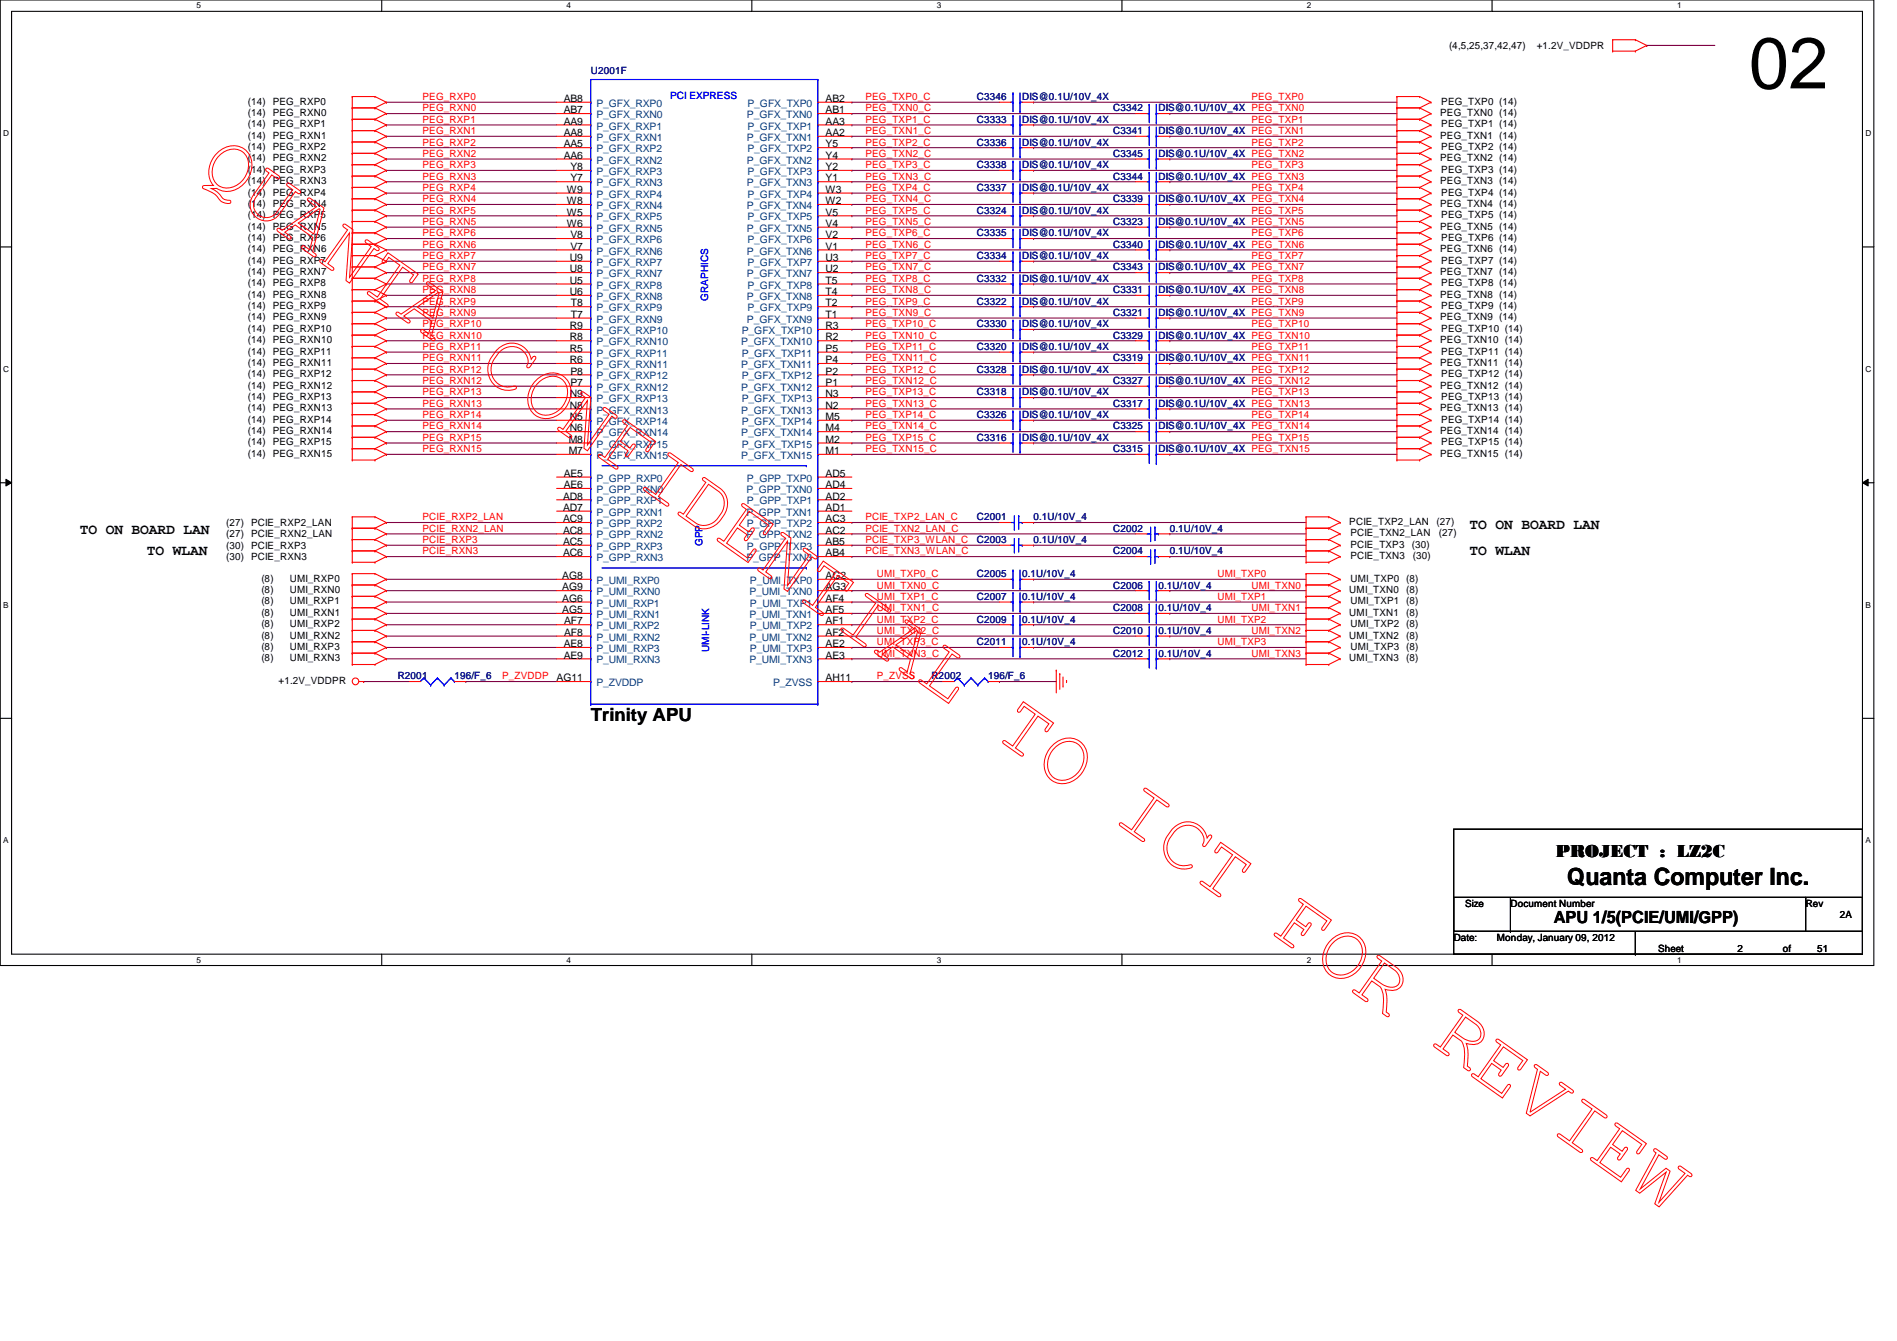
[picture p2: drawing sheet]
<svg xmlns="http://www.w3.org/2000/svg" width="297mm" height="210mm" viewBox="0 0 297 210" stroke-linecap="round" stroke-linejoin="round" font-family="sans-serif">
<defs><g id="words">
<text font-size="11.3" x="273.9" y="13.8">02</text>
<text font-size="3.7" x="245.4" y="138.6">Quanta Computer Inc.</text>
<g font-size="2.8">
<text x="92.5" y="112.9">Trinity APU</text>
<text x="243.6" y="134.2">PROJECT : LZ2C</text>
</g>
<text font-size="2.6" x="243.3" y="144.5">APU 1/5(PCIE/UMI/GPP)</text>
<g font-size="2.3">
<text x="12.5" y="83.7">TO ON BOARD LAN</text>
<text x="230.1" y="82.8">TO ON BOARD LAN</text>
<text x="23" y="86.9">TO WLAN</text>
<text x="230.1" y="86.9">TO WLAN</text>
</g>
<g font-size="1.6" fill="#000080">
<text x="92.5" y="11.6">U2001F</text>
<text x="152.9" y="15.7">C3346</text>
<text x="160.1" y="15.7">DIS@0.1U/10V_4X</text>
<text x="174.3" y="17.4">C3342</text>
<text x="181.4" y="17.4">DIS@0.1U/10V_4X PEG_TXN0</text>
<text x="152.9" y="22.8">C3336</text>
<text x="152.9" y="19.2">C3333</text>
<text x="160.1" y="22.8">DIS@0.1U/10V_4X</text>
<text x="160.1" y="19.2">DIS@0.1U/10V_4X</text>
<text x="174.3" y="21">C3341</text>
<text x="181.4" y="21">DIS@0.1U/10V_4X PEG_TXN1</text>
<text x="152.9" y="26.3">C3338</text>
<text x="152.9" y="29.9">C3337</text>
<text x="160.1" y="26.3">DIS@0.1U/10V_4X</text>
<text x="160.1" y="29.9">DIS@0.1U/10V_4X</text>
<text x="174.3" y="24.6">C3345</text>
<text x="174.3" y="28.1">C3344</text>
<text x="181.4" y="24.6">DIS@0.1U/10V_4X PEG_TXN2</text>
<text x="181.4" y="28.1">DIS@0.1U/10V_4X PEG_TXN3</text>
<text x="152.9" y="33.4">C3324</text>
<text x="160.1" y="33.4">DIS@0.1U/10V_4X</text>
<text x="174.3" y="31.7">C3339</text>
<text x="174.3" y="35.2">C3323</text>
<text x="181.4" y="31.7">DIS@0.1U/10V_4X PEG_TXN4</text>
<text x="181.4" y="35.2">DIS@0.1U/10V_4X PEG_TXN5</text>
<text x="152.9" y="37">C3335</text>
<text x="152.9" y="40.6">C3334</text>
<text x="160.1" y="37">DIS@0.1U/10V_4X</text>
<text x="160.1" y="40.6">DIS@0.1U/10V_4X</text>
<text x="174.3" y="38.8">C3340</text>
<text x="181.4" y="38.8">DIS@0.1U/10V_4X PEG_TXN6</text>
<text x="152.9" y="44.1">C3332</text>
<text x="152.9" y="47.7">C3322</text>
<text x="160.1" y="44.1">DIS@0.1U/10V_4X</text>
<text x="160.1" y="47.7">DIS@0.1U/10V_4X</text>
<text x="174.3" y="45.9">C3331</text>
<text x="174.3" y="42.3">C3343</text>
<text x="181.4" y="45.9">DIS@0.1U/10V_4X PEG_TXN8</text>
<text x="181.4" y="42.3">DIS@0.1U/10V_4X PEG_TXN7</text>
<text x="152.9" y="51.2">C3330</text>
<text x="160.1" y="51.2">DIS@0.1U/10V_4X</text>
<text x="174.3" y="53">C3329</text>
<text x="174.3" y="49.4">C3321</text>
<text x="181.4" y="53">DIS@0.1U/10V_4X PEG_TXN10</text>
<text x="181.4" y="49.4">DIS@0.1U/10V_4X PEG_TXN9</text>
<text x="152.9" y="54.8">C3320</text>
<text x="152.9" y="58.3">C3328</text>
<text x="160.1" y="54.8">DIS@0.1U/10V_4X</text>
<text x="160.1" y="58.3">DIS@0.1U/10V_4X</text>
<text x="174.3" y="56.6">C3319</text>
<text x="181.4" y="56.6">DIS@0.1U/10V_4X PEG_TXN11</text>
<text x="152.9" y="65.4">C3326</text>
<text x="152.9" y="61.9">C3318</text>
<text x="160.1" y="65.4">DIS@0.1U/10V_4X</text>
<text x="160.1" y="61.9">DIS@0.1U/10V_4X</text>
<text x="174.3" y="63.7">C3317</text>
<text x="174.3" y="60.1">C3327</text>
<text x="181.4" y="63.7">DIS@0.1U/10V_4X PEG_TXN13</text>
<text x="181.4" y="60.1">DIS@0.1U/10V_4X PEG_TXN12</text>
<text x="152.9" y="69">C3316</text>
<text x="160.1" y="69">DIS@0.1U/10V_4X</text>
<text x="174.3" y="70.8">C3315</text>
<text x="174.3" y="67.2">C3325</text>
<text x="181.4" y="70.8">DIS@0.1U/10V_4X PEG_TXN15</text>
<text x="181.4" y="67.2">DIS@0.1U/10V_4X PEG_TXN14</text>
<text x="152.9" y="81.4">C2001</text>
<text x="161.8" y="81.4">0.1U/10V_4</text>
<text x="174.3" y="83.2">C2002</text>
<text x="183.2" y="83.2">0.1U/10V_4</text>
<text x="152.9" y="85">C2003</text>
<text x="161.8" y="85">0.1U/10V_4</text>
<text x="174.3" y="86.8">C2004</text>
<text x="183.2" y="86.8">0.1U/10V_4</text>
<text x="152.9" y="90.3">C2005</text>
<text x="152.9" y="93.9">C2007</text>
<text x="160.1" y="90.3">0.1U/10V_4</text>
<text x="160.1" y="93.9">0.1U/10V_4</text>
<text x="174.3" y="95.7">C2008</text>
<text x="174.3" y="92.1">C2006</text>
<text x="181.4" y="95.7">0.1U/10V_4</text>
<text x="181.4" y="92.1">0.1U/10V_4</text>
<text x="152.9" y="101">C2011</text>
<text x="152.9" y="97.5">C2009</text>
<text x="160.1" y="101">0.1U/10V_4</text>
<text x="160.1" y="97.5">0.1U/10V_4</text>
<text x="174.3" y="99.2">C2010</text>
<text x="181.4" y="99.2">0.1U/10V_4</text>
<text x="62.3" y="106.3">R2001</text>
<text x="71.2" y="106.3">196/F_6</text>
<text x="145.8" y="106.3">R2002</text>
<text x="154.7" y="106.3">196/F_6</text>
<text x="174.3" y="102.8">C2012</text>
<text x="181.4" y="102.8">0.1U/10V_4</text>
</g>
<g font-size="1.6">
<text x="226.9" y="7.7">(4,5,25,37,42,47)</text>
<text x="240.6" y="7.7">+1.2V_VDDPR</text>
<text x="38.8" y="16.4">(14)</text>
<text x="42.7" y="16.4">PEG_RXP0</text>
<text x="88.3" y="17.7">AB7</text>
<text x="88.3" y="16">AB8</text>
<text x="129.3" y="17.7">AB1</text>
<text x="129.3" y="16">AB2</text>
<text x="225.7" y="16.4">PEG_TXP0 (14)</text>
<text x="38.8" y="18.2">(14)</text>
<text x="38.8" y="23.5">(14)</text>
<text x="38.8" y="19.9">(14)</text>
<text x="38.8" y="21.7">(14)</text>
<text x="42.7" y="18.2">PEG_RXN0</text>
<text x="42.7" y="23.5">PEG_RXP2</text>
<text x="42.7" y="19.9">PEG_RXP1</text>
<text x="42.7" y="21.7">PEG_RXN1</text>
<text x="88.3" y="23.1">AA5</text>
<text x="88.3" y="21.3">AA8</text>
<text x="88.3" y="19.5">AA9</text>
<text x="129.3" y="23.1">Y5</text>
<text x="129.3" y="21.3">AA2</text>
<text x="129.3" y="19.5">AA3</text>
<text x="225.5" y="21.7">PEG_TXN1 (14)</text>
<text x="225.5" y="18.2">PEG_TXN0 (14)</text>
<text x="225.7" y="19.9">PEG_TXP1 (14)</text>
<text x="225.7" y="23.5">PEG_TXP2 (14)</text>
<text x="38.8" y="25.3">(14)</text>
<text x="38.8" y="28.8">(14)</text>
<text x="38.8" y="27.1">(14)</text>
<text x="42.7" y="25.3">PEG_RXN2</text>
<text x="42.7" y="28.8">PEG_RXN3</text>
<text x="42.7" y="27.1">PEG_RXP3</text>
<text x="88.3" y="24.8">AA6</text>
<text x="89.3" y="28.4">Y7</text>
<text x="89.3" y="26.6">Y8</text>
<text x="129.3" y="28.4">Y1</text>
<text x="129.3" y="26.6">Y2</text>
<text x="129.3" y="24.8">Y4</text>
<text x="225.5" y="25.3">PEG_TXN2 (14)</text>
<text x="225.5" y="28.8">PEG_TXN3 (14)</text>
<text x="225.7" y="27.1">PEG_TXP3 (14)</text>
<text x="38.8" y="30.6">(14)</text>
<text x="38.8" y="32.4">(14)</text>
<text x="38.8" y="34.2">(14)</text>
<text x="38.8" y="35.9">(14)</text>
<text x="42.7" y="30.6">PEG_RXP4</text>
<text x="42.7" y="32.4">PEG_RXN4</text>
<text x="42.7" y="34.2">PEG_RXP5</text>
<text x="42.7" y="35.9">PEG_RXN5</text>
<text x="88.8" y="35.5">W6</text>
<text x="88.8" y="33.7">W5</text>
<text x="88.8" y="32">W8</text>
<text x="88.8" y="30.2">W9</text>
<text x="129.3" y="35.5">V4</text>
<text x="129.3" y="33.7">V5</text>
<text x="129.3" y="32">W2</text>
<text x="129.3" y="30.2">W3</text>
<text x="225.5" y="32.4">PEG_TXN4 (14)</text>
<text x="225.5" y="35.9">PEG_TXN5 (14)</text>
<text x="225.7" y="30.6">PEG_TXP4 (14)</text>
<text x="225.7" y="34.2">PEG_TXP5 (14)</text>
<text x="38.8" y="37.7">(14)</text>
<text x="38.8" y="39.5">(14)</text>
<text x="38.8" y="41.3">(14)</text>
<text x="42.7" y="37.7">PEG_RXP6</text>
<text x="42.7" y="39.5">PEG_RXN6</text>
<text x="42.7" y="41.3">PEG_RXP7</text>
<text x="89.2" y="40.9">U9</text>
<text x="89.3" y="39.1">V7</text>
<text x="89.3" y="37.3">V8</text>
<text x="129.3" y="40.9">U3</text>
<text x="129.3" y="39.1">V1</text>
<text x="129.3" y="37.3">V2</text>
<text x="225.5" y="39.5">PEG_TXN6 (14)</text>
<text x="225.7" y="37.7">PEG_TXP6 (14)</text>
<text x="225.7" y="41.3">PEG_TXP7 (14)</text>
<text x="38.8" y="46.6">(14)</text>
<text x="38.8" y="44.8">(14)</text>
<text x="38.8" y="43.1">(14)</text>
<text x="42.7" y="46.6">PEG_RXN8</text>
<text x="42.7" y="44.8">PEG_RXP8</text>
<text x="42.7" y="43.1">PEG_RXN7</text>
<text x="89.2" y="46.2">U6</text>
<text x="89.2" y="44.4">U5</text>
<text x="89.2" y="42.6">U8</text>
<text x="89.4" y="48">T8</text>
<text x="129.3" y="48">T2</text>
<text x="129.3" y="46.2">T4</text>
<text x="129.3" y="44.4">T5</text>
<text x="129.3" y="42.6">U2</text>
<text x="225.5" y="46.6">PEG_TXN8 (14)</text>
<text x="225.5" y="43.1">PEG_TXN7 (14)</text>
<text x="225.7" y="44.8">PEG_TXP8 (14)</text>
<text x="38.8" y="51.9">(14)</text>
<text x="38.8" y="53.7">(14)</text>
<text x="38.8" y="48.4">(14)</text>
<text x="38.8" y="50.2">(14)</text>
<text x="42.7" y="51.9">PEG_RXP10</text>
<text x="42.7" y="53.7">PEG_RXN10</text>
<text x="42.7" y="48.4">PEG_RXP9</text>
<text x="42.7" y="50.2">PEG_RXN9</text>
<text x="89.2" y="53.3">R8</text>
<text x="89.2" y="51.5">R9</text>
<text x="89.4" y="49.7">T7</text>
<text x="129.3" y="53.3">R2</text>
<text x="129.3" y="51.5">R3</text>
<text x="129.3" y="49.7">T1</text>
<text x="225.5" y="50.2">PEG_TXN9 (14)</text>
<text x="225.5" y="53.7">PEG_TXN10 (14)</text>
<text x="225.7" y="48.4">PEG_TXP9 (14)</text>
<text x="225.7" y="51.9">PEG_TXP10 (14)</text>
<text x="38.8" y="57.3">(14)</text>
<text x="38.8" y="55.5">(14)</text>
<text x="38.8" y="59.1">(14)</text>
<text x="42.7" y="57.3">PEG_RXN11</text>
<text x="42.7" y="55.5">PEG_RXP11</text>
<text x="42.7" y="59.1">PEG_RXP12</text>
<text x="89.2" y="56.9">R6</text>
<text x="89.2" y="55.1">R5</text>
<text x="89.3" y="58.6">P8</text>
<text x="129.3" y="58.6">P2</text>
<text x="129.3" y="56.9">P4</text>
<text x="129.3" y="55.1">P5</text>
<text x="225.5" y="57.3">PEG_TXN11 (14)</text>
<text x="225.7" y="55.5">PEG_TXP11 (14)</text>
<text x="225.7" y="59.1">PEG_TXP12 (14)</text>
<text x="38.8" y="60.8">(14)</text>
<text x="38.8" y="62.6">(14)</text>
<text x="38.8" y="64.4">(14)</text>
<text x="42.7" y="60.8">PEG_RXN12</text>
<text x="42.7" y="62.6">PEG_RXP13</text>
<text x="42.7" y="64.4">PEG_RXN13</text>
<text x="89.2" y="65.7">N5</text>
<text x="89.2" y="64">N8</text>
<text x="89.2" y="62.2">N9</text>
<text x="89.3" y="60.4">P7</text>
<text x="129.3" y="65.7">M5</text>
<text x="129.3" y="64">N2</text>
<text x="129.3" y="62.2">N3</text>
<text x="129.3" y="60.4">P1</text>
<text x="225.5" y="60.8">PEG_TXN12 (14)</text>
<text x="225.5" y="64.4">PEG_TXN13 (14)</text>
<text x="225.7" y="62.6">PEG_TXP13 (14)</text>
<text x="38.8" y="66.2">(14)</text>
<text x="38.8" y="67.9">(14)</text>
<text x="38.8" y="71.5">(14)</text>
<text x="38.8" y="69.7">(14)</text>
<text x="42.7" y="66.2">PEG_RXP14</text>
<text x="42.7" y="67.9">PEG_RXN14</text>
<text x="42.7" y="71.5">PEG_RXN15</text>
<text x="42.7" y="69.7">PEG_RXP15</text>
<text x="89.1" y="71.1">M7</text>
<text x="89.1" y="69.3">M8</text>
<text x="89.2" y="67.5">N6</text>
<text x="129.3" y="71.1">M1</text>
<text x="129.3" y="69.3">M2</text>
<text x="129.3" y="67.5">M4</text>
<text x="225.5" y="67.9">PEG_TXN14 (14)</text>
<text x="225.5" y="71.5">PEG_TXN15 (14)</text>
<text x="225.7" y="66.2">PEG_TXP14 (14)</text>
<text x="225.7" y="69.7">PEG_TXP15 (14)</text>
<text x="88.3" y="76.4">AE6</text>
<text x="88.3" y="74.6">AE5</text>
<text x="129.3" y="76.4">AD4</text>
<text x="129.3" y="74.6">AD5</text>
<text x="35.4" y="82.3">(27)</text>
<text x="39.3" y="82.3">PCIE_RXP2_LAN</text>
<text x="88.2" y="83.5">AC8</text>
<text x="88.2" y="81.7">AC9</text>
<text x="88.2" y="80">AD7</text>
<text x="88.2" y="78.2">AD8</text>
<text x="129.3" y="83.5">AC2</text>
<text x="129.3" y="81.7">AC3</text>
<text x="129.3" y="80">AD1</text>
<text x="129.3" y="78.2">AD2</text>
<text x="211.3" y="82.2">PCIE_TXP2_LAN</text>
<text x="211.5" y="83.9">PCIE_TXN2_LAN</text>
<text x="225" y="82.2">(27)</text>
<text x="225.3" y="83.9">(27)</text>
<text x="35.4" y="87.7">(30)</text>
<text x="35.4" y="85.9">(30)</text>
<text x="35.4" y="84.1">(27)</text>
<text x="39.3" y="87.7">PCIE_RXN3</text>
<text x="39.3" y="85.9">PCIE_RXP3</text>
<text x="39.3" y="84.1">PCIE_RXN2_LAN</text>
<text x="88.2" y="87.1">AC6</text>
<text x="88.2" y="85.3">AC5</text>
<text x="129.3" y="87.1">AB4</text>
<text x="129.3" y="85.3">AB5</text>
<text x="211.5" y="87.5">PCIE_TXN3</text>
<text x="211.5" y="85.7">PCIE_TXP3</text>
<text x="221.1" y="85.7">(30)</text>
<text x="221.2" y="87.5">(30)</text>
<text x="40.9" y="91.1">(8)</text>
<text x="40.9" y="92.8">(8)</text>
<text x="40.9" y="94.6">(8)</text>
<text x="45.4" y="91.1">UMI_RXP0</text>
<text x="45.4" y="92.8">UMI_RXN0</text>
<text x="45.4" y="94.6">UMI_RXP1</text>
<text x="88.1" y="96">AG5</text>
<text x="88.1" y="94.2">AG6</text>
<text x="88.1" y="92.4">AG9</text>
<text x="88.1" y="90.6">AG8</text>
<text x="129.3" y="96">AF5</text>
<text x="129.3" y="94.2">AF4</text>
<text x="129.3" y="92.4">AG3</text>
<text x="129.3" y="90.6">AG2</text>
<text x="211.3" y="92.8">UMI_TXN0</text>
<text x="211.5" y="91.1">UMI_TXP0 (8)</text>
<text x="211.5" y="94.6">UMI_TXP1 (8)</text>
<text x="220.2" y="92.8">(8)</text>
<text x="40.9" y="96.4">(8)</text>
<text x="40.9" y="98.2">(8)</text>
<text x="40.9" y="99.9">(8)</text>
<text x="40.9" y="101.7">(8)</text>
<text x="45.4" y="96.4">UMI_RXN1</text>
<text x="45.4" y="98.2">UMI_RXP2</text>
<text x="45.4" y="99.9">UMI_RXN2</text>
<text x="45.4" y="101.7">UMI_RXP3</text>
<text x="88.3" y="101.3">AE8</text>
<text x="88.3" y="99.5">AF8</text>
<text x="88.3" y="97.7">AF7</text>
<text x="129.3" y="101.3">AE2</text>
<text x="129.3" y="99.5">AF2</text>
<text x="129.3" y="97.7">AF1</text>
<text x="211.3" y="96.4">UMI_TXN1</text>
<text x="211.3" y="99.9">UMI_TXN2</text>
<text x="211.5" y="98.2">UMI_TXP2 (8)</text>
<text x="211.5" y="101.7">UMI_TXP3 (8)</text>
<text x="220.2" y="96.4">(8)</text>
<text x="220.2" y="99.9">(8)</text>
<text x="40.9" y="103.5">(8)</text>
<text x="43.6" y="107.1">+1.2V_VDDPR</text>
<text x="45.4" y="103.5">UMI_RXN3</text>
<text x="87.2" y="106.6">AG11</text>
<text x="88.3" y="103.1">AE9</text>
<text x="129.3" y="106.6">AH11</text>
<text x="129.3" y="103.1">AE3</text>
<text x="211.3" y="103.5">UMI_TXN3</text>
<text x="220.2" y="103.5">(8)</text>
<text x="229.4" y="141.9">Size</text>
<text x="236.5" y="141.9">Document Number</text>
<text x="282.7" y="141.9">Rev</text>
<text x="288.1" y="143.7">2A</text>
<text x="227.6" y="147.2">Date:</text>
<text x="234.4" y="147.2">Monday, January 09, 2012</text>
<text x="259.6" y="149">Sheet</text>
<text x="272.1" y="149">2</text>
<text x="279.2" y="149">of</text>
<text x="284.5" y="149">51</text>
</g>
<g font-size="1.6" fill="#f00">
<text x="66.2" y="17.4">PEG_RXN0</text>
<text x="66.2" y="15.7">PEG_RXP0</text>
<text x="135.5" y="17.4">PEG_TXN0_C</text>
<text x="135.5" y="15.7">PEG_TXP0_C</text>
<text x="196" y="15.7">PEG_TXP0</text>
<text x="66.2" y="21">PEG_RXN1</text>
<text x="66.2" y="19.2">PEG_RXP1</text>
<text x="66.2" y="22.8">PEG_RXP2</text>
<text x="135.5" y="19.2">PEG_TXP1_C</text>
<text x="135.5" y="22.8">PEG_TXP2_C</text>
<text x="135.5" y="21">PEG_TXN1_C</text>
<text x="196" y="19.2">PEG_TXP1</text>
<text x="196" y="22.8">PEG_TXP2</text>
<text x="66.2" y="24.6">PEG_RXN2</text>
<text x="66.2" y="28.1">PEG_RXN3</text>
<text x="66.2" y="26.3">PEG_RXP3</text>
<text x="66.2" y="29.9">PEG_RXP4</text>
<text x="135.5" y="26.3">PEG_TXP3_C</text>
<text x="135.5" y="29.9">PEG_TXP4_C</text>
<text x="135.5" y="24.6">PEG_TXN2_C</text>
<text x="135.5" y="28.1">PEG_TXN3_C</text>
<text x="196" y="26.3">PEG_TXP3</text>
<text x="196" y="29.9">PEG_TXP4</text>
<text x="66.2" y="35.2">PEG_RXN5</text>
<text x="66.2" y="33.4">PEG_RXP5</text>
<text x="66.2" y="31.7">PEG_RXN4</text>
<text x="135.5" y="33.4">PEG_TXP5_C</text>
<text x="135.5" y="31.7">PEG_TXN4_C</text>
<text x="135.5" y="35.2">PEG_TXN5_C</text>
<text x="196" y="33.4">PEG_TXP5</text>
<text x="66.2" y="38.8">PEG_RXN6</text>
<text x="66.2" y="37">PEG_RXP6</text>
<text x="66.2" y="40.6">PEG_RXP7</text>
<text x="135.5" y="37">PEG_TXP6_C</text>
<text x="135.5" y="40.6">PEG_TXP7_C</text>
<text x="135.5" y="38.8">PEG_TXN6_C</text>
<text x="196" y="37">PEG_TXP6</text>
<text x="196" y="40.6">PEG_TXP7</text>
<text x="66.2" y="45.9">PEG_RXN8</text>
<text x="66.2" y="47.7">PEG_RXP9</text>
<text x="66.2" y="44.1">PEG_RXP8</text>
<text x="66.2" y="42.3">PEG_RXN7</text>
<text x="135.5" y="47.7">PEG_TXP9_C</text>
<text x="135.5" y="45.9">PEG_TXN8_C</text>
<text x="135.5" y="44.1">PEG_TXP8_C</text>
<text x="135.5" y="42.3">PEG_TXN7_C</text>
<text x="196" y="47.7">PEG_TXP9</text>
<text x="196" y="44.1">PEG_TXP8</text>
<text x="66.2" y="49.4">PEG_RXN9</text>
<text x="66.2" y="53">PEG_RXN10</text>
<text x="66.2" y="51.2">PEG_RXP10</text>
<text x="135.5" y="51.2">PEG_TXP10_C</text>
<text x="135.5" y="49.4">PEG_TXN9_C</text>
<text x="135.5" y="53">PEG_TXN10_C</text>
<text x="196" y="51.2">PEG_TXP10</text>
<text x="66.2" y="56.6">PEG_RXN11</text>
<text x="66.2" y="54.8">PEG_RXP11</text>
<text x="66.2" y="58.3">PEG_RXP12</text>
<text x="135.5" y="54.8">PEG_TXP11_C</text>
<text x="135.5" y="58.3">PEG_TXP12_C</text>
<text x="135.5" y="56.6">PEG_TXN11_C</text>
<text x="196" y="54.8">PEG_TXP11</text>
<text x="196" y="58.3">PEG_TXP12</text>
<text x="66.2" y="63.7">PEG_RXN13</text>
<text x="66.2" y="61.9">PEG_RXP13</text>
<text x="66.2" y="65.4">PEG_RXP14</text>
<text x="66.2" y="60.1">PEG_RXN12</text>
<text x="135.5" y="61.9">PEG_TXP13_C</text>
<text x="135.5" y="65.4">PEG_TXP14_C</text>
<text x="135.5" y="60.1">PEG_TXN12_C</text>
<text x="135.5" y="63.7">PEG_TXN13_C</text>
<text x="196" y="61.9">PEG_TXP13</text>
<text x="196" y="65.4">PEG_TXP14</text>
<text x="66.2" y="67.2">PEG_RXN14</text>
<text x="66.2" y="70.8">PEG_RXN15</text>
<text x="66.2" y="69">PEG_RXP15</text>
<text x="135.5" y="70.8">PEG_TXN15_C</text>
<text x="135.5" y="69">PEG_TXP15_C</text>
<text x="135.5" y="67.2">PEG_TXN14_C</text>
<text x="196" y="69">PEG_TXP15</text>
<text x="66.2" y="81.4">PCIE_RXP2_LAN</text>
<text x="66.2" y="83.2">PCIE_RXN2_LAN</text>
<text x="135.5" y="81.4">PCIE_TXP2_LAN_C</text>
<text x="135.5" y="83.2">PCIE_TXN2_LAN_C</text>
<text x="66.2" y="86.8">PCIE_RXN3</text>
<text x="66.2" y="85">PCIE_RXP3</text>
<text x="135.5" y="85">PCIE_TXP3_WLAN_C</text>
<text x="135.5" y="86.8">PCIE_TXN3_WLAN_C</text>
<text x="137.3" y="90.3">UMI_TXP0_C</text>
<text x="137.3" y="93.9">UMI_TXP1_C</text>
<text x="137.3" y="92.1">UMI_TXN0_C</text>
<text x="137.3" y="95.7">UMI_TXN1_C</text>
<text x="190.6" y="90.3">UMI_TXP0</text>
<text x="190.6" y="93.9">UMI_TXP1</text>
<text x="196" y="92.1">UMI_TXN0</text>
<text x="196" y="95.7">UMI_TXN1</text>
<text x="137.3" y="97.5">UMI_TXP2_C</text>
<text x="137.3" y="101">UMI_TXP3_C</text>
<text x="137.3" y="99.2">UMI_TXN2_C</text>
<text x="190.6" y="97.5">UMI_TXP2</text>
<text x="190.6" y="101">UMI_TXP3</text>
<text x="196" y="99.2">UMI_TXN2</text>
<text x="78.6" y="106.3">P_ZVDDP</text>
<text x="137.3" y="102.8">UMI_TXN3_C</text>
<text x="137.3" y="106.3">P_ZVSS</text>
<text x="196" y="102.8">UMI_TXN3</text>
</g>
<g font-size="1.6" fill="#004080">
<text x="93.4" y="16.7">P_GFX_RXP0</text>
<text x="117" y="16.7">P_GFX_TXP0</text>
<text x="93.4" y="23.8">P_GFX_RXP2</text>
<text x="93.4" y="22.1">P_GFX_RXN1</text>
<text x="93.4" y="20.3">P_GFX_RXP1</text>
<text x="93.4" y="18.5">P_GFX_RXN0</text>
<text x="117" y="22.1">P_GFX_TXN1</text>
<text x="117" y="18.5">P_GFX_TXN0</text>
<text x="117" y="23.8">P_GFX_TXP2</text>
<text x="117" y="20.3">P_GFX_TXP1</text>
<text x="93.4" y="29.2">P_GFX_RXN3</text>
<text x="93.4" y="27.4">P_GFX_RXP3</text>
<text x="93.4" y="25.6">P_GFX_RXN2</text>
<text x="117" y="29.2">P_GFX_TXN3</text>
<text x="117" y="25.6">P_GFX_TXN2</text>
<text x="117" y="27.4">P_GFX_TXP3</text>
<text x="93.4" y="34.5">P_GFX_RXP5</text>
<text x="93.4" y="32.7">P_GFX_RXN4</text>
<text x="93.4" y="30.9">P_GFX_RXP4</text>
<text x="117" y="32.7">P_GFX_TXN4</text>
<text x="117" y="34.5">P_GFX_TXP5</text>
<text x="117" y="30.9">P_GFX_TXP4</text>
<text x="93.4" y="41.6">P_GFX_RXP7</text>
<text x="93.4" y="39.8">P_GFX_RXN6</text>
<text x="93.4" y="38.1">P_GFX_RXP6</text>
<text x="93.4" y="36.3">P_GFX_RXN5</text>
<text x="117" y="39.8">P_GFX_TXN6</text>
<text x="117" y="36.3">P_GFX_TXN5</text>
<text x="117" y="41.6">P_GFX_TXP7</text>
<text x="117" y="38.1">P_GFX_TXP6</text>
<text x="93.4" y="46.9">P_GFX_RXN8</text>
<text x="93.4" y="45.2">P_GFX_RXP8</text>
<text x="93.4" y="43.4">P_GFX_RXN7</text>
<text x="117" y="46.9">P_GFX_TXN8</text>
<text x="117" y="43.4">P_GFX_TXN7</text>
<text x="117" y="45.2">P_GFX_TXP8</text>
<text x="93.4" y="52.3">P_GFX_RXP10</text>
<text x="93.4" y="50.5">P_GFX_RXN9</text>
<text x="93.4" y="48.7">P_GFX_RXP9</text>
<text x="116.2" y="52.3">P_GFX_TXP10</text>
<text x="117" y="50.5">P_GFX_TXN9</text>
<text x="117" y="48.7">P_GFX_TXP9</text>
<text x="93.4" y="59.4">P_GFX_RXP12</text>
<text x="93.4" y="57.6">P_GFX_RXN11</text>
<text x="93.4" y="55.8">P_GFX_RXP11</text>
<text x="93.4" y="54.1">P_GFX_RXN10</text>
<text x="116.1" y="57.6">P_GFX_TXN11</text>
<text x="116.1" y="54.1">P_GFX_TXN10</text>
<text x="116.2" y="59.4">P_GFX_TXP12</text>
<text x="116.2" y="55.8">P_GFX_TXP11</text>
<text x="93.4" y="64.7">P_GFX_RXN13</text>
<text x="93.4" y="62.9">P_GFX_RXP13</text>
<text x="93.4" y="61.2">P_GFX_RXN12</text>
<text x="116.1" y="64.7">P_GFX_TXN13</text>
<text x="116.1" y="61.2">P_GFX_TXN12</text>
<text x="116.2" y="62.9">P_GFX_TXP13</text>
<text x="93.4" y="71.8">P_GFX_RXN15</text>
<text x="93.4" y="70.1">P_GFX_RXP15</text>
<text x="93.4" y="68.3">P_GFX_RXN14</text>
<text x="93.4" y="66.5">P_GFX_RXP14</text>
<text x="116.1" y="71.8">P_GFX_TXN15</text>
<text x="116.1" y="68.3">P_GFX_TXN14</text>
<text x="116.2" y="70.1">P_GFX_TXP15</text>
<text x="116.2" y="66.5">P_GFX_TXP14</text>
<text x="93.4" y="77.2">P_GPP_RXN0</text>
<text x="93.4" y="75.4">P_GPP_RXP0</text>
<text x="116.9" y="77.2">P_GPP_TXN0</text>
<text x="117" y="75.4">P_GPP_TXP0</text>
<text x="93.4" y="82.5">P_GPP_RXP2</text>
<text x="93.4" y="80.7">P_GPP_RXN1</text>
<text x="93.4" y="79">P_GPP_RXP1</text>
<text x="116.9" y="80.7">P_GPP_TXN1</text>
<text x="117" y="82.5">P_GPP_TXP2</text>
<text x="117" y="79">P_GPP_TXP1</text>
<text x="93.4" y="87.8">P_GPP_RXN3</text>
<text x="93.4" y="86.1">P_GPP_RXP3</text>
<text x="93.4" y="84.3">P_GPP_RXN2</text>
<text x="116.9" y="87.8">P_GPP_TXN3</text>
<text x="116.9" y="84.3">P_GPP_TXN2</text>
<text x="117" y="86.1">P_GPP_TXP3</text>
<text x="93.4" y="95">P_UMI_RXP1</text>
<text x="93.4" y="93.2">P_UMI_RXN0</text>
<text x="93.4" y="91.4">P_UMI_RXP0</text>
<text x="117.3" y="93.2">P_UMI_TXN0</text>
<text x="117.4" y="95">P_UMI_TXP1</text>
<text x="117.4" y="91.4">P_UMI_TXP0</text>
<text x="93.4" y="100.3">P_UMI_RXN2</text>
<text x="93.4" y="98.5">P_UMI_RXP2</text>
<text x="93.4" y="96.7">P_UMI_RXN1</text>
<text x="117.3" y="100.3">P_UMI_TXN2</text>
<text x="117.3" y="96.7">P_UMI_TXN1</text>
<text x="117.4" y="98.5">P_UMI_TXP2</text>
<text x="93.4" y="107.4">P_ZVDDP</text>
<text x="93.4" y="103.8">P_UMI_RXN3</text>
<text x="93.4" y="102.1">P_UMI_RXP3</text>
<text x="117.3" y="103.8">P_UMI_TXN3</text>
<text x="117.4" y="102.1">P_UMI_TXP3</text>
<text x="121.1" y="107.4">P_ZVSS</text>
</g>
<g font-size="1.6" fill="#00f">
<text x="104.9" y="15.5">PCI EXPRESS</text>
<text x="110.9" y="47.1" transform="rotate(-90 110.9 47.1)">GRAPHICS</text>
<text x="110" y="85.5" transform="rotate(-90 110 85.5)">GPP</text>
<text x="111" y="102.1" transform="rotate(-90 111 102.1)">UMI-LINK</text>
</g>
<g font-size="1.3">
<text x="30.8" y="1.3">5</text>
<text x="88.7" y="1.3">4</text>
<text x="146.7" y="1.3">3</text>
<text x="204.6" y="1.3">2</text>
<text x="262.6" y="1.3">1</text>
<text x=".5" y="21.3">D</text>
<text x="292.1" y="21.3">D</text>
<text x=".5" y="58.2">C</text>
<text x="292.1" y="58.2">C</text>
<text x=".5" y="95.1">B</text>
<text x="292.1" y="95.1">B</text>
<text x=".5" y="132">A</text>
<text x="292.1" y="132">A</text>
<text x="30.8" y="150.7">5</text>
<text x="88.7" y="150.7">4</text>
<text x="146.7" y="150.7">3</text>
<text x="204.6" y="150.7">2</text>
<text x="262.6" y="150.7">1</text>
</g>
</g></defs>
<path d="M0 0h293.4v151.1h-293.4zM1.8 1.8h289.8v147.6h-289.8z" fill="none" stroke="#000" stroke-width=".17"/>
<g fill="#fff">
<path d="M30.8 .2h.7v1.4h-.7z"/>
<path d="M30.8 149.5h.7v1.4h-.7z"/>
</g>
<path d="M59.8 0v1.8M59.8 149.4v1.7" fill="none" stroke="#000" stroke-width=".17"/>
<g fill="#fff">
<path d="M88.7 .2h.7v1.4h-.7z"/>
<path d="M88.7 149.5h.7v1.4h-.7z"/>
</g>
<path d="M117.7 0v1.8M117.7 149.4v1.7" fill="none" stroke="#000" stroke-width=".17"/>
<g fill="#fff">
<path d="M146.7 .2h.7v1.4h-.7z"/>
<path d="M146.7 149.5h.7v1.4h-.7z"/>
</g>
<path d="M175.7 0v1.8M175.7 149.4v1.7" fill="none" stroke="#000" stroke-width=".17"/>
<g fill="#fff">
<path d="M204.6 .2h.7v1.4h-.7z"/>
<path d="M204.6 149.5h.7v1.4h-.7z"/>
</g>
<path d="M233.6 0v1.8M233.6 149.4v1.7" fill="none" stroke="#000" stroke-width=".17"/>
<g fill="#fff">
<path d="M262.6 .2h.7v1.4h-.7z"/>
<path d="M262.6 149.5h.7v1.4h-.7z"/>
<path d="M.5 20.2h.9v1.4h-.9z"/>
<path d="M292.1 20.2h.9v1.4h-.9z"/>
<path d="M.5 57.1h.9v1.4h-.9z"/>
<path d="M292.1 57.1h.9v1.4h-.9z"/>
</g>
<path d="M0 38.7h1.8M291.6 38.7h1.8" fill="none" stroke="#000" stroke-width=".17"/>
<g fill="#fff">
<path d="M.5 94h.8v1.4h-.8z"/>
<path d="M292.1 94h.8v1.4h-.8z"/>
</g>
<path d="M0 75.6h1.8M291.6 75.6h1.8" fill="none" stroke="#000" stroke-width=".17"/>
<path d="M.9 75l.9 .6-.9 .5zM291.6 75.6l.9-.6v1.1z" fill="#000"/>
<path d="M.9 75l.9 .6-.9 .5zM291.6 75.6l.9-.6v1.1z" fill="none" stroke="#000" stroke-width=".16"/>
<g fill="#fff">
<path d="M.5 130.9h.8v1.3h-.8z"/>
<path d="M292.1 130.9h.8v1.3h-.8z"/>
</g>
<path d="M0 112.4h1.8M291.6 112.4h1.8M227.6 129.8h64v16h-64zM227.6 145.8h64v3.6h-64zM227.6 140.5h64v5.3h-64zM236.5 145.8h.1M236.5 140.5v5.3M256.1 149.4h.1M256.1 145.8v3.6M282.7 140.5h.1M282.7 140.5v5.3" fill="none" stroke="#000" stroke-width=".17"/>
<g fill="none" stroke="#800040" stroke-width=".17">
<path d="M60.5 17.8h.1M60.5 19.6h.1M60.5 16h.1M60.5 17.8h26.7M60.5 19.6h26.7M60.5 16h26.7M133.4 19.6h.1M133.4 17.8h.1M133.4 16h.1M133.4 17.8h44.4M133.4 19.6h23.1M133.4 16h23.1"/>
<path d="M161.8 19.6h.1M161.8 16h.1M161.8 19.6h56.9M161.8 16h56.9M183.2 17.8h.1M183.2 17.8h35.5M257.8 7.1h.1M257.8 7.1h10.7M60.5 35.6h.1M60.5 33.8h.1M60.5 39.1h.1M60.5 37.3h.1"/>
<path d="M60.5 21.3h.1M60.5 24.9h.1M60.5 23.1h.1M60.5 28.4h.1M60.5 26.7h.1M60.5 32h.1M60.5 30.2h.1M60.5 35.6h26.7M60.5 33.8h26.7M60.5 39.1h26.7M60.5 37.3h26.7M60.5 21.3h26.7"/>
<path d="M60.5 24.9h26.7M60.5 23.1h26.7M60.5 28.4h26.7M60.5 26.7h26.7M60.5 32h26.7M60.5 30.2h26.7M133.4 23.1h.1M133.4 26.7h.1M133.4 30.2h.1M133.4 33.8h.1M133.4 37.3h.1M133.4 21.3h.1"/>
<path d="M133.4 24.9h.1M133.4 28.4h.1M133.4 32h.1M133.4 35.6h.1M133.4 39.1h.1M133.4 35.6h44.4M133.4 33.8h23.1M133.4 39.1h44.4M133.4 37.3h23.1M133.4 21.3h44.4M133.4 24.9h44.4M133.4 23.1h23.1"/>
<path d="M133.4 28.4h44.4M133.4 26.7h23.1M133.4 32h44.4M133.4 30.2h23.1M161.8 23.1h.1M161.8 26.7h.1M161.8 30.2h.1M161.8 33.8h.1M161.8 37.3h.1M161.8 33.8h56.9M161.8 37.3h56.9M161.8 23.1h56.9"/>
<path d="M161.8 26.7h56.9M161.8 30.2h56.9M183.2 21.3h.1M183.2 24.9h.1M183.2 28.4h.1M183.2 32h.1M183.2 35.6h.1M183.2 39.1h.1M183.2 35.6h35.5M183.2 39.1h35.5M183.2 21.3h35.5M183.2 24.9h35.5"/>
<path d="M183.2 28.4h35.5M183.2 32h35.5M60.5 46.2h.1M60.5 49.8h.1M60.5 48h.1M60.5 44.5h.1M60.5 53.3h.1M60.5 51.6h.1M60.5 56.9h.1M60.5 55.1h.1M60.5 58.7h.1M60.5 42.7h.1"/>
<path d="M60.5 40.9h.1M60.5 46.2h26.7M60.5 49.8h26.7M60.5 48h26.7M60.5 44.5h26.7M60.5 53.3h26.7M60.5 51.6h26.7M60.5 56.9h26.7M60.5 55.1h26.7M60.5 58.7h26.7M60.5 42.7h26.7M60.5 40.9h26.7"/>
<path d="M133.4 48h.1M133.4 51.6h.1M133.4 55.1h.1M133.4 58.7h.1M133.4 46.2h.1M133.4 49.8h.1M133.4 53.3h.1M133.4 56.9h.1M133.4 44.5h.1M133.4 42.7h.1M133.4 40.9h.1M133.4 46.2h44.4"/>
<path d="M133.4 49.8h44.4M133.4 48h23.1M133.4 44.5h23.1M133.4 53.3h44.4M133.4 51.6h23.1M133.4 56.9h44.4M133.4 55.1h23.1M133.4 58.7h23.1M133.4 42.7h44.4M133.4 40.9h23.1M161.8 48h.1M161.8 51.6h.1"/>
<path d="M161.8 55.1h.1M161.8 58.7h.1M161.8 44.5h.1M161.8 40.9h.1M161.8 48h56.9M161.8 44.5h56.9M161.8 51.6h56.9M161.8 55.1h56.9M161.8 58.7h56.9M161.8 40.9h56.9M183.2 49.8h.1M183.2 53.3h.1"/>
<path d="M183.2 56.9h.1M183.2 46.2h.1M183.2 42.7h.1M183.2 46.2h35.5M183.2 49.8h35.5M183.2 53.3h35.5M183.2 56.9h35.5M183.2 42.7h35.5M60.5 64h.1M60.5 62.2h.1M60.5 67.6h.1M60.5 65.8h.1"/>
<path d="M60.5 71.1h.1M60.5 69.3h.1M60.5 60.5h.1M60.5 64h26.7M60.5 62.2h26.7M60.5 67.6h26.7M60.5 65.8h26.7M60.5 71.1h26.7M60.5 69.3h26.7M60.5 60.5h26.7M133.4 71.1h.1M133.4 62.2h.1"/>
<path d="M133.4 65.8h.1M133.4 69.3h.1M133.4 60.5h.1M133.4 64h.1M133.4 67.6h.1M133.4 64h44.4M133.4 62.2h23.1M133.4 67.6h44.4M133.4 65.8h23.1M133.4 71.1h44.4M133.4 69.3h23.1M133.4 60.5h44.4"/>
<path d="M161.8 62.2h.1M161.8 65.8h.1M161.8 69.3h.1M161.8 62.2h56.9M161.8 65.8h56.9M161.8 69.3h56.9M183.2 60.5h.1M183.2 64h.1M183.2 67.6h.1M183.2 71.1h.1M183.2 64h35.5M183.2 67.6h35.5"/>
<path d="M183.2 71.1h35.5M183.2 60.5h35.5M60.5 90.7h.1M60.5 92.5h.1M60.5 94.2h.1M60.5 96h.1M60.5 97.8h.1M60.5 99.6h.1M60.5 87.1h.1M60.5 85.3h.1M60.5 81.8h.1M60.5 83.6h.1"/>
<path d="M60.5 90.7h26.7M60.5 92.5h26.7M60.5 94.2h26.7M60.5 97.8h26.7M60.5 96h26.7M60.5 99.6h26.7M60.5 87.1h26.7M60.5 85.3h26.7M60.5 81.8h26.7M60.5 83.6h26.7M133.4 90.7h.1M133.4 94.2h.1"/>
<path d="M133.4 97.8h.1M133.4 92.5h.1M133.4 96h.1M133.4 99.6h.1M133.4 85.3h.1M133.4 87.1h.1M133.4 81.8h.1M133.4 83.6h.1M133.4 90.7h23.1M133.4 92.5h44.4M133.4 94.2h23.1M133.4 97.8h23.1"/>
<path d="M133.4 96h44.4M133.4 99.6h44.4M133.4 87.1h44.4M133.4 85.3h23.1M133.4 81.8h23.1M133.4 83.6h44.4M161.8 90.7h.1M161.8 94.2h.1M161.8 97.8h.1M161.8 85.3h.1M161.8 81.8h.1M161.8 90.7h42.7"/>
<path d="M161.8 94.2h42.7M161.8 97.8h42.7M161.8 85.3h42.7M161.8 81.8h42.7M183.2 92.5h.1M183.2 96h.1M183.2 99.6h.1M183.2 87.1h.1M183.2 83.6h.1M183.2 92.5h21.3M183.2 96h21.3M183.2 99.6h21.3"/>
<path d="M183.2 87.1h21.3M183.2 83.6h21.3M56.9 106.7h.1M56.9 106.7h7.1M60.5 101.3h.1M60.5 103.1h.1M60.5 101.3h26.7M60.5 103.1h26.7M72.9 106.7h.1M72.9 106.7h14.3M133.4 101.3h.1M133.4 103.1h.1"/>
<path d="M133.4 106.7h.1M133.4 101.3h23.1M133.4 103.1h44.4M133.4 106.7h14.2M156.5 106.7h.1M156.5 106.7h8.9M161.8 101.3h.1M161.8 101.3h42.7M183.2 103.1h.1M183.2 103.1h21.3"/>
</g>
<g fill="none" stroke="#f00" stroke-width=".17">
<path d="M55.2 16.9h.1M55.2 18.7h.1M55.2 15.1h.1M55.2 15.1v56.9M55.2 18.7h3.5M55.2 16.9h3.5M55.2 15.1h3.5M58.7 18.7h.1M58.7 16.9h.1M58.7 15.1h.1M58.7 16.9l1.8 .9M58.7 15.1l1.8 .9"/>
<path d="M58.7 18.7l1.8 .9M60.5 17.8h.1M60.5 16h.1M60.5 19.6h.1M60.5 17.8l-1.8 .9M60.5 16l-1.8 .9M60.5 19.6l-1.8 .8M87.2 19.6h5.3M87.2 17.8h5.3M87.2 16h5.3M128.1 19.6h5.3M128.1 17.8h5.3"/>
<path d="M128.1 16h5.3M156.5 19.6h1.8M156.5 16h1.8M160.1 19.6h1.7M160.1 16h1.7M177.8 17.8h1.8M181.4 17.8h1.8M218.7 18.7h.1M218.7 16.9h.1M218.7 15.1h.1M218.7 18.7h3.6M218.7 16.9h3.6"/>
<path d="M218.7 15.1h3.6M218.7 15.1v56.9M222.3 18.7h.1M222.3 16.9h.1M222.3 15.1h.1M222.3 18.7l1.8 .9M222.3 15.1l1.8 .9M222.3 16.9l1.8 .9M224.1 19.6h.1M224.1 16h.1M224.1 17.8h.1M224.1 19.6l-1.8 .8"/>
<path d="M224.1 16l-1.8 .9M224.1 17.8l-1.8 .9M252.5 6.2h.1M252.5 8h.1M252.5 6.2h3.6M252.5 6.2v1.8M252.5 8h3.6M256.1 6.2h.1M256.1 8h.1M256.1 6.2l1.7 .9M257.8 7.1h.1M257.8 7.1l-1.7 .9"/>
<path d="M55.2 22.2h.1M55.2 24h.1M55.2 25.8h.1M55.2 20.4h.1M55.2 27.6h.1M55.2 29.3h.1M55.2 31.1h.1M55.2 32.9h.1M55.2 34.7h.1M55.2 36.4h.1M55.2 38.2h.1M55.2 24h3.5"/>
<path d="M55.2 22.2h3.5M55.2 25.8h3.5M55.2 20.4h3.5M55.2 29.3h3.5M55.2 27.6h3.5M55.2 31.1h3.5M55.2 32.9h3.5M55.2 34.7h3.5M55.2 36.4h3.5M55.2 38.2h3.5M58.7 24h.1M58.7 22.2h.1"/>
<path d="M58.7 25.8h.1M58.7 20.4h.1M58.7 29.3h.1M58.7 27.6h.1M58.7 31.1h.1M58.7 32.9h.1M58.7 34.7h.1M58.7 36.4h.1M58.7 38.2h.1M58.7 22.2l1.8 .9M58.7 24l1.8 .9M58.7 20.4l1.8 .9"/>
<path d="M58.7 27.6l1.8 .8M58.7 25.8l1.8 .9M58.7 29.3l1.8 .9M58.7 31.1l1.8 .9M58.7 32.9l1.8 .9M58.7 34.7l1.8 .9M58.7 36.4l1.8 .9M58.7 38.2l1.8 .9M60.5 23.1h.1M60.5 24.9h.1M60.5 21.3h.1M60.5 28.4h.1"/>
<path d="M60.5 26.7h.1M60.5 30.2h.1M60.5 32h.1M60.5 33.8h.1M60.5 35.6h.1M60.5 37.3h.1M60.5 39.1h.1M60.5 23.1l-1.8 .9M60.5 24.9l-1.8 .9M60.5 21.3l-1.8 .9M60.5 28.4l-1.8 .9M60.5 26.7l-1.8 .9"/>
<path d="M60.5 30.2l-1.8 .9M60.5 32l-1.8 .9M60.5 33.8l-1.8 .9M60.5 35.6l-1.8 .8M60.5 37.3l-1.8 .9M60.5 39.1l-1.8 .9M87.2 24.9h5.3M87.2 39.1h5.3M87.2 37.3h5.3M87.2 35.6h5.3M87.2 33.8h5.3M87.2 32h5.3"/>
<path d="M87.2 30.2h5.3M87.2 28.4h5.3M87.2 26.7h5.3M87.2 23.1h5.3M87.2 21.3h5.3M128.1 24.9h5.3M128.1 39.1h5.3M128.1 37.3h5.3M128.1 35.6h5.3M128.1 33.8h5.3M128.1 32h5.3M128.1 30.2h5.3"/>
<path d="M128.1 28.4h5.3M128.1 26.7h5.3M128.1 23.1h5.3M128.1 21.3h5.3M156.5 37.3h1.8M156.5 33.8h1.8M156.5 30.2h1.8M156.5 26.7h1.8M156.5 23.1h1.8M160.1 37.3h1.7M160.1 33.8h1.7M160.1 30.2h1.7"/>
<path d="M160.1 26.7h1.7M160.1 23.1h1.7M177.8 24.9h1.8M177.8 39.1h1.8M177.8 35.6h1.8M177.8 32h1.8M177.8 28.4h1.8M177.8 21.3h1.8M181.4 24.9h1.8M181.4 39.1h1.8M181.4 35.6h1.8M181.4 32h1.8"/>
<path d="M181.4 28.4h1.8M181.4 21.3h1.8M218.7 22.2h.1M218.7 20.4h.1M218.7 25.8h.1M218.7 24h.1M218.7 27.6h.1M218.7 29.3h.1M218.7 32.9h.1M218.7 31.1h.1M218.7 34.7h.1M218.7 36.4h.1"/>
<path d="M218.7 38.2h.1M218.7 24h3.6M218.7 22.2h3.6M218.7 25.8h3.6M218.7 20.4h3.6M218.7 29.3h3.6M218.7 27.6h3.6M218.7 31.1h3.6M218.7 32.9h3.6M218.7 34.7h3.6M218.7 36.4h3.6M218.7 38.2h3.6"/>
<path d="M222.3 22.2h.1M222.3 20.4h.1M222.3 25.8h.1M222.3 24h.1M222.3 27.6h.1M222.3 29.3h.1M222.3 32.9h.1M222.3 31.1h.1M222.3 34.7h.1M222.3 36.4h.1M222.3 38.2h.1M222.3 20.4l1.8 .9"/>
<path d="M222.3 24l1.8 .9M222.3 22.2l1.8 .9M222.3 25.8l1.8 .9M222.3 27.6l1.8 .8M222.3 31.1l1.8 .9M222.3 29.3l1.8 .9M222.3 32.9l1.8 .9M222.3 34.7l1.8 .9M222.3 38.2l1.8 .9M222.3 36.4l1.8 .9M224.1 21.3h.1M224.1 24.9h.1"/>
<path d="M224.1 23.1h.1M224.1 26.7h.1M224.1 28.4h.1M224.1 32h.1M224.1 30.2h.1M224.1 33.8h.1M224.1 35.6h.1M224.1 39.1h.1M224.1 37.3h.1M224.1 21.3l-1.8 .9M224.1 24.9l-1.8 .9M224.1 23.1l-1.8 .9"/>
<path d="M224.1 26.7l-1.8 .9M224.1 28.4l-1.8 .9M224.1 32l-1.8 .9M224.1 30.2l-1.8 .9M224.1 33.8l-1.8 .9M224.1 35.6l-1.8 .8M224.1 39.1l-1.8 .9M224.1 37.3l-1.8 .9M55.2 45.3h.1M55.2 47.1h.1M55.2 43.6h.1M55.2 50.7h.1"/>
<path d="M55.2 52.5h.1M55.2 54.2h.1M55.2 48.9h.1M55.2 56h.1M55.2 57.8h.1M55.2 59.6h.1M55.2 40h.1M55.2 41.8h.1M55.2 47.1h3.5M55.2 45.3h3.5M55.2 43.6h3.5M55.2 52.5h3.5"/>
<path d="M55.2 50.7h3.5M55.2 54.2h3.5M55.2 48.9h3.5M55.2 57.8h3.5M55.2 56h3.5M55.2 59.6h3.5M55.2 40h3.5M55.2 41.8h3.5M58.7 47.1h.1M58.7 45.3h.1M58.7 43.6h.1M58.7 52.5h.1"/>
<path d="M58.7 50.7h.1M58.7 54.2h.1M58.7 48.9h.1M58.7 57.8h.1M58.7 56h.1M58.7 59.6h.1M58.7 40h.1M58.7 41.8h.1M58.7 45.3l1.8 .9M58.7 43.6l1.8 .9M58.7 50.7l1.8 .9M58.7 52.5l1.8 .8"/>
<path d="M58.7 47.1l1.8 .9M58.7 48.9l1.8 .9M58.7 56l1.8 .9M58.7 54.2l1.8 .9M58.7 57.8l1.8 .9M58.7 59.6l1.8 .9M58.7 41.8l1.8 .9M58.7 40l1.8 .9M60.5 46.2h.1M60.5 44.5h.1M60.5 51.6h.1M60.5 53.3h.1"/>
<path d="M60.5 48h.1M60.5 49.8h.1M60.5 56.9h.1M60.5 55.1h.1M60.5 58.7h.1M60.5 42.7h.1M60.5 40.9h.1M60.5 46.2l-1.8 .9M60.5 44.5l-1.8 .8M60.5 51.6l-1.8 .9M60.5 53.3l-1.8 .9M60.5 48l-1.8 .9"/>
<path d="M60.5 49.8l-1.8 .9M60.5 56.9l-1.8 .9M60.5 55.1l-1.8 .9M60.5 58.7l-1.8 .9M60.5 42.7l-1.8 .9M60.5 40.9l-1.8 .9M87.2 44.5h5.3M87.2 58.7h5.3M87.2 56.9h5.3M87.2 55.1h5.3M87.2 53.3h5.3M87.2 51.6h5.3"/>
<path d="M87.2 49.8h5.3M87.2 48h5.3M87.2 46.2h5.3M87.2 42.7h5.3M87.2 40.9h5.3M128.1 44.5h5.3M128.1 58.7h5.3M128.1 56.9h5.3M128.1 55.1h5.3M128.1 53.3h5.3M128.1 51.6h5.3M128.1 49.8h5.3"/>
<path d="M128.1 48h5.3M128.1 46.2h5.3M128.1 42.7h5.3M128.1 40.9h5.3M156.5 44.5h1.8M156.5 58.7h1.8M156.5 55.1h1.8M156.5 51.6h1.8M156.5 48h1.8M156.5 40.9h1.8M160.1 44.5h1.7M160.1 58.7h1.7"/>
<path d="M160.1 55.1h1.7M160.1 51.6h1.7M160.1 48h1.7M160.1 40.9h1.7M177.8 56.9h1.8M177.8 53.3h1.8M177.8 49.8h1.8M177.8 46.2h1.8M177.8 42.7h1.8M181.4 56.9h1.8M181.4 53.3h1.8M181.4 49.8h1.8"/>
<path d="M181.4 46.2h1.8M181.4 42.7h1.8M218.7 50.7h.1M218.7 48.9h.1M218.7 47.1h.1M218.7 54.2h.1M218.7 52.5h.1M218.7 56h.1M218.7 57.8h.1M218.7 59.6h.1M218.7 45.3h.1M218.7 43.6h.1"/>
<path d="M218.7 40h.1M218.7 41.8h.1M218.7 47.1h3.6M218.7 45.3h3.6M218.7 43.6h3.6M218.7 52.5h3.6M218.7 50.7h3.6M218.7 54.2h3.6M218.7 48.9h3.6M218.7 57.8h3.6M218.7 56h3.6M218.7 59.6h3.6"/>
<path d="M218.7 40h3.6M218.7 41.8h3.6M222.3 50.7h.1M222.3 48.9h.1M222.3 47.1h.1M222.3 54.2h.1M222.3 52.5h.1M222.3 56h.1M222.3 57.8h.1M222.3 59.6h.1M222.3 45.3h.1M222.3 43.6h.1"/>
<path d="M222.3 40h.1M222.3 41.8h.1M222.3 48.9l1.8 .9M222.3 47.1l1.8 .9M222.3 52.5l1.8 .8M222.3 50.7l1.8 .9M222.3 54.2l1.8 .9M222.3 56l1.8 .9M222.3 59.6l1.8 .9M222.3 57.8l1.8 .9M222.3 43.6l1.8 .9M222.3 45.3l1.8 .9"/>
<path d="M222.3 41.8l1.8 .9M222.3 40l1.8 .9M224.1 49.8h.1M224.1 48h.1M224.1 53.3h.1M224.1 51.6h.1M224.1 55.1h.1M224.1 56.9h.1M224.1 58.7h.1M224.1 44.5h.1M224.1 46.2h.1M224.1 42.7h.1"/>
<path d="M224.1 40.9h.1M224.1 49.8l-1.8 .9M224.1 48l-1.8 .9M224.1 53.3l-1.8 .9M224.1 51.6l-1.8 .9M224.1 55.1l-1.8 .9M224.1 56.9l-1.8 .9M224.1 58.7l-1.8 .9M224.1 44.5l-1.8 .8M224.1 46.2l-1.8 .9M224.1 42.7l-1.8 .9M224.1 40.9l-1.8 .9"/>
<path d="M55.2 61.3h.1M55.2 63.1h.1M55.2 64.9h.1M55.2 66.7h.1M55.2 68.5h.1M55.2 70.2h.1M55.2 72h.1M55.2 61.3h3.5M55.2 63.1h3.5M55.2 64.9h3.5M55.2 66.7h3.5M55.2 68.5h3.5"/>
<path d="M55.2 72h3.5M55.2 70.2h3.5M58.7 61.3h.1M58.7 63.1h.1M58.7 64.9h.1M58.7 66.7h.1M58.7 68.5h.1M58.7 72h.1M58.7 70.2h.1M58.7 61.3l1.8 .9M58.7 63.1l1.8 .9M58.7 64.9l1.8 .9"/>
<path d="M58.7 66.7l1.8 .9M58.7 70.2l1.8 .9M58.7 68.5l1.8 .8M60.5 60.5h.1M60.5 62.2h.1M60.5 64h.1M60.5 65.8h.1M60.5 67.6h.1M60.5 71.1h.1M60.5 69.3h.1M60.5 60.5l-1.8 .8M60.5 62.2l-1.8 .9"/>
<path d="M60.5 64l-1.8 .9M60.5 65.8l-1.8 .9M60.5 67.6l-1.8 .9M60.5 71.1l-1.8 .9M60.5 69.3l-1.8 .9M87.2 78.2h5.3M87.2 76.5h5.3M87.2 74.7h5.3M87.2 71.1h5.3M87.2 69.3h5.3M87.2 67.6h5.3M87.2 65.8h5.3"/>
<path d="M87.2 64h5.3M87.2 62.2h5.3M87.2 60.5h5.3M128.1 78.2h5.3M128.1 76.5h5.3M128.1 74.7h5.3M128.1 71.1h5.3M128.1 69.3h5.3M128.1 67.6h5.3M128.1 65.8h5.3M128.1 64h5.3M128.1 62.2h5.3"/>
<path d="M128.1 60.5h5.3M156.5 69.3h1.8M156.5 65.8h1.8M156.5 62.2h1.8M160.1 69.3h1.7M160.1 65.8h1.7M160.1 62.2h1.7M177.8 71.1h1.8M177.8 67.6h1.8M177.8 64h1.8M177.8 60.5h1.8M181.4 71.1h1.8"/>
<path d="M181.4 67.6h1.8M181.4 64h1.8M181.4 60.5h1.8M218.7 61.3h.1M218.7 63.1h.1M218.7 64.9h.1M218.7 68.5h.1M218.7 66.7h.1M218.7 72h.1M218.7 70.2h.1M218.7 61.3h3.6M218.7 63.1h3.6"/>
<path d="M218.7 64.9h3.6M218.7 66.7h3.6M218.7 68.5h3.6M218.7 72h3.6M218.7 70.2h3.6M222.3 61.3h.1M222.3 63.1h.1M222.3 64.9h.1M222.3 68.5h.1M222.3 66.7h.1M222.3 72h.1M222.3 70.2h.1"/>
<path d="M222.3 61.3l1.8 .9M222.3 63.1l1.8 .9M222.3 66.7l1.8 .9M222.3 64.9l1.8 .9M222.3 70.2l1.8 .9M222.3 68.5l1.8 .8M224.1 60.5h.1M224.1 62.2h.1M224.1 64h.1M224.1 67.6h.1M224.1 65.8h.1M224.1 71.1h.1"/>
<path d="M224.1 69.3h.1M224.1 60.5l-1.8 .8M224.1 62.2l-1.8 .9M224.1 64l-1.8 .9M224.1 67.6l-1.8 .9M224.1 65.8l-1.8 .9M224.1 71.1l-1.8 .9M224.1 69.3l-1.8 .9M55.2 91.6h.1M55.2 89.8h.1M55.2 93.3h.1M55.2 96.9h.1"/>
<path d="M55.2 95.1h.1M55.2 98.7h.1M55.2 88h.1M55.2 86.2h.1M55.2 84.5h.1M55.2 82.7h.1M55.2 80.9h.1M55.2 91.6h3.5M55.2 89.8h3.5M55.2 93.3h3.5M55.2 80.9v7.1M55.2 89.8v14.2"/>
<path d="M55.2 95.1h3.5M55.2 96.9h3.5M55.2 98.7h3.5M55.2 86.2h3.5M55.2 88h3.5M55.2 84.5h3.5M55.2 82.7h3.5M55.2 80.9h3.5M58.7 89.8h.1M58.7 91.6h.1M58.7 93.3h.1M58.7 95.1h.1"/>
<path d="M58.7 96.9h.1M58.7 98.7h.1M58.7 86.2h.1M58.7 88h.1M58.7 84.5h.1M58.7 82.7h.1M58.7 80.9h.1M58.7 89.8l1.8 .9M58.7 91.6l1.8 .9M58.7 95.1l1.8 .9M58.7 93.3l1.8 .9M58.7 96.9l1.8 .9"/>
<path d="M58.7 98.7l1.8 .9M58.7 86.2l1.8 .9M58.7 84.5l1.8 .8M58.7 82.7l1.8 .9M58.7 80.9l1.8 .9M60.5 90.7h.1M60.5 92.5h.1M60.5 96h.1M60.5 94.2h.1M60.5 97.8h.1M60.5 99.6h.1M60.5 87.1h.1"/>
<path d="M60.5 85.3h.1M60.5 83.6h.1M60.5 81.8h.1M60.5 90.7l-1.8 .9M60.5 92.5l-1.8 .8M60.5 96l-1.8 .9M60.5 94.2l-1.8 .9M60.5 97.8l-1.8 .9M60.5 99.6l-1.8 .9M60.5 87.1l-1.8 .9M60.5 85.3l-1.8 .9M60.5 83.6l-1.8 .9"/>
<path d="M60.5 81.8l-1.8 .9M87.2 99.6h5.3M87.2 97.8h5.3M87.2 96h5.3M87.2 94.2h5.3M87.2 92.5h5.3M87.2 90.7h5.3M87.2 87.1h5.3M87.2 85.3h5.3M87.2 83.6h5.3M87.2 81.8h5.3M87.2 80h5.3"/>
<path d="M128.1 99.6h5.3M128.1 97.8h5.3M128.1 96h5.3M128.1 94.2h5.3M128.1 92.5h5.3M128.1 90.7h5.3M128.1 87.1h5.3M128.1 85.3h5.3M128.1 83.6h5.3M128.1 81.8h5.3M128.1 80h5.3M156.5 97.8h1.8"/>
<path d="M156.5 94.2h1.8M156.5 90.7h1.8M156.5 85.3h1.8M156.5 81.8h1.8M160.1 97.8h1.7M160.1 94.2h1.7M160.1 90.7h1.7M160.1 85.3h1.7M160.1 81.8h1.7M177.8 99.6h1.8M177.8 96h1.8M177.8 92.5h1.8"/>
<path d="M177.8 87.1h1.8M177.8 83.6h1.8M181.4 99.6h1.8M181.4 96h1.8M181.4 92.5h1.8M181.4 87.1h1.8M181.4 83.6h1.8M204.5 91.6h.1M204.5 89.8h.1M204.5 93.3h.1M204.5 96.9h.1M204.5 95.1h.1"/>
<path d="M204.5 98.7h.1M204.5 88h.1M204.5 86.2h.1M204.5 84.5h.1M204.5 82.7h.1M204.5 80.9h.1M204.5 91.6h3.6M204.5 80.9v7.1M204.5 89.8v14.2M204.5 89.8h3.6M204.5 93.3h3.6M204.5 95.1h3.6"/>
<path d="M204.5 96.9h3.6M204.5 98.7h3.6M204.5 86.2h3.6M204.5 88h3.6M204.5 84.5h3.6M204.5 82.7h3.6M204.5 80.9h3.6M208.1 91.6h.1M208.1 89.8h.1M208.1 93.3h.1M208.1 96.9h.1M208.1 95.1h.1"/>
<path d="M208.1 98.7h.1M208.1 88h.1M208.1 86.2h.1M208.1 84.5h.1M208.1 82.7h.1M208.1 80.9h.1M208.1 89.8l1.7 .9M208.1 91.6l1.7 .9M208.1 95.1l1.7 .9M208.1 93.3l1.7 .9M208.1 96.9l1.7 .9M208.1 98.7l1.7 .9"/>
<path d="M208.1 86.2l1.7 .9M208.1 84.5l1.7 .8M208.1 80.9l1.7 .9M208.1 82.7l1.7 .9M209.8 90.7h.1M209.8 92.5h.1M209.8 96h.1M209.8 94.2h.1M209.8 97.8h.1M209.8 99.6h.1M209.8 87.1h.1M209.8 85.3h.1"/>
<path d="M209.8 81.8h.1M209.8 83.6h.1M209.8 90.7l-1.7 .9M209.8 92.5l-1.7 .8M209.8 96l-1.7 .9M209.8 94.2l-1.7 .9M209.8 97.8l-1.7 .9M209.8 99.6l-1.7 .9M209.8 87.1l-1.7 .9M209.8 85.3l-1.7 .9M209.8 81.8l-1.7 .9M209.8 83.6l-1.7 .9"/>
<path d="M55.2 100.5h.1M55.2 104h.1M55.2 102.2h.1M55.2 100.5h3.5M55.2 102.2h3.5M55.2 104h3.5M56.2 106.7h.7M56.9 106.7h.1M58.7 100.5h.1M58.7 102.2h.1M58.7 104h.1M58.7 102.2l1.8 .9"/>
<path d="M58.7 100.5l1.8 .8M60.5 103.1h.1M60.5 101.3h.1M60.5 103.1l-1.8 .9M60.5 101.3l-1.8 .9M64 106.7h1.8M71.2 106.7h1.7M87.2 106.7h5.3M87.2 103.1h5.3M87.2 101.3h5.3M128.1 106.7h5.3M128.1 103.1h5.3"/>
<path d="M128.1 101.3h5.3M147.6 106.7h1.8M154.7 106.7h1.8M156.5 101.3h1.8M160.1 101.3h1.7M165.4 104.9h.1M165.4 104.9v3.6M165.9 105.5h.1M165.9 105.5v2.4M166.5 107.4h.1M166.5 106v1.4M167 106.5h.1"/>
<path d="M167 106.5v.3M177.8 103.1h1.8M181.4 103.1h1.8M204.5 100.5h.1M204.5 104h.1M204.5 102.2h.1M204.5 100.5h3.6M204.5 102.2h3.6M204.5 104h3.6M208.1 100.5h.1M208.1 104h.1M208.1 102.2h.1"/>
<path d="M208.1 102.2l1.7 .9M208.1 100.5l1.7 .8M209.8 103.1h.1M209.8 101.3h.1M209.8 103.1l-1.7 .9M209.8 101.3l-1.7 .9"/>
<circle cx="55.7" cy="106.7" r=".52"/>
</g>
<g fill="none" stroke="#00f" stroke-width=".17">
<path d="M92.5 17.8h.1M92.5 16h.1M92.5 19.6h.1M128.1 17.8h.1M128.1 16h.1M128.1 19.6h.1M128.1 12.4h.1M128.1 12.4h-35.6v97.8M128.1 12.4v97.8M158.3 19.6h.3M158.3 16h.3M158.6 19.6h.1"/>
<path d="M158.6 18.1h.1M158.6 16h.1M158.6 14.6h.1M158.6 14.6v2.8M158.6 18.1v2.9M159.7 19.6h.1M159.7 17.4h.1M159.7 16h.1M159.7 14.6v2.8M159.7 18.1v2.9M159.7 19.6h.4M159.7 16h.4"/>
<path d="M179.6 17.8h.4M180 19.9h.1M180 17.8h.1M180 16.3h.1M180 16.3v2.9M180 19.9v2.9M181.1 19.2h.1M181.1 17.8h.1M181.1 16.3v2.9M181.1 19.9v2.9M181.1 17.8h.3M92.5 21.3h.1"/>
<path d="M92.5 24.9h.1M92.5 23.1h.1M92.5 28.4h.1M92.5 26.7h.1M92.5 32h.1M92.5 30.2h.1M92.5 35.6h.1M92.5 33.8h.1M92.5 39.1h.1M92.5 37.3h.1M128.1 21.3h.1M128.1 24.9h.1"/>
<path d="M128.1 23.1h.1M128.1 28.4h.1M128.1 26.7h.1M128.1 32h.1M128.1 30.2h.1M128.1 35.6h.1M128.1 33.8h.1M128.1 39.1h.1M128.1 37.3h.1M158.3 33.8h.3M158.3 26.7h.3M158.3 23.1h.3"/>
<path d="M158.3 37.3h.3M158.3 30.2h.3M158.6 33.8h.1M158.6 32.3h.1M158.6 26.7h.1M158.6 25.2h.1M158.6 23.1h.1M158.6 21.7h.1M158.6 37.3h.1M158.6 35.9h.1M158.6 30.2h.1M158.6 28.8h.1"/>
<path d="M158.6 39.5h.1M158.6 21.7v2.9M158.6 25.2v2.9M158.6 28.8v2.9M158.6 32.3v2.9M158.6 35.9v2.9M158.6 39.5v2.8M159.7 35.2h.1M159.7 33.8h.1M159.7 28.1h.1M159.7 26.7h.1M159.7 24.6h.1"/>
<path d="M159.7 23.1h.1M159.7 38.8h.1M159.7 37.3h.1M159.7 21h.1M159.7 31.7h.1M159.7 30.2h.1M159.7 21.7v2.9M159.7 25.2v2.9M159.7 28.8v2.9M159.7 32.3v2.9M159.7 35.9v2.9M159.7 39.5v2.8"/>
<path d="M159.7 33.8h.4M159.7 26.7h.4M159.7 23.1h.4M159.7 37.3h.4M159.7 30.2h.4M179.6 24.9h.4M179.6 21.3h.4M179.6 32h.4M179.6 39.1h.4M179.6 28.4h.4M179.6 35.6h.4M180 24.9h.1"/>
<path d="M180 23.5h.1M180 21.3h.1M180 32h.1M180 30.6h.1M180 39.1h.1M180 37.7h.1M180 28.4h.1M180 27h.1M180 35.6h.1M180 34.1h.1M180 23.5v2.8M180 27v2.9"/>
<path d="M180 30.6v2.8M180 34.1v2.9M180 37.7v2.9M181.1 26.3h.1M181.1 24.9h.1M181.1 22.8h.1M181.1 21.3h.1M181.1 33.4h.1M181.1 32h.1M181.1 39.1h.1M181.1 29.9h.1M181.1 28.4h.1"/>
<path d="M181.1 37h.1M181.1 35.6h.1M181.1 24.9h.3M181.1 23.5v2.8M181.1 27v2.9M181.1 30.6v2.8M181.1 34.1v2.9M181.1 37.7v2.9M181.1 21.3h.3M181.1 32h.3M181.1 39.1h.3M181.1 28.4h.3"/>
<path d="M181.1 35.6h.3M92.5 42.7h.1M92.5 40.9h.1M92.5 46.2h.1M92.5 44.5h.1M92.5 49.8h.1M92.5 48h.1M92.5 53.3h.1M92.5 51.6h.1M92.5 56.9h.1M92.5 55.1h.1M92.5 58.7h.1"/>
<path d="M128.1 42.7h.1M128.1 40.9h.1M128.1 46.2h.1M128.1 44.5h.1M128.1 49.8h.1M128.1 48h.1M128.1 53.3h.1M128.1 51.6h.1M128.1 56.9h.1M128.1 55.1h.1M128.1 58.7h.1M158.3 44.5h.3"/>
<path d="M158.3 48h.3M158.3 40.9h.3M158.3 55.1h.3M158.3 58.7h.3M158.3 51.6h.3M158.6 44.5h.1M158.6 43h.1M158.6 48h.1M158.6 46.6h.1M158.6 40.9h.1M158.6 55.1h.1M158.6 53.7h.1"/>
<path d="M158.6 58.7h.1M158.6 57.2h.1M158.6 51.6h.1M158.6 50.1h.1M158.6 43v2.9M158.6 46.6v2.8M158.6 50.1v2.9M158.6 53.7v2.9M158.6 57.2v2.9M159.7 45.9h.1M159.7 44.5h.1M159.7 49.4h.1"/>
<path d="M159.7 48h.1M159.7 42.3h.1M159.7 40.9h.1M159.7 56.6h.1M159.7 55.1h.1M159.7 58.7h.1M159.7 53h.1M159.7 51.6h.1M159.7 44.5h.4M159.7 43v2.9M159.7 46.6v2.8M159.7 50.1v2.9"/>
<path d="M159.7 53.7v2.9M159.7 57.2v2.9M159.7 48h.4M159.7 40.9h.4M159.7 55.1h.4M159.7 58.7h.4M159.7 51.6h.4M179.6 46.2h.4M179.6 42.7h.4M179.6 56.9h.4M179.6 53.3h.4M179.6 49.8h.4"/>
<path d="M180 46.2h.1M180 44.8h.1M180 42.7h.1M180 41.2h.1M180 56.9h.1M180 55.5h.1M180 53.3h.1M180 51.9h.1M180 49.8h.1M180 48.3h.1M180 59h.1M180 41.2v2.9"/>
<path d="M180 44.8v2.9M180 48.3v2.9M180 51.9v2.9M180 55.5v2.8M180 59v2.9M181.1 47.7h.1M181.1 46.2h.1M181.1 44.1h.1M181.1 42.7h.1M181.1 58.3h.1M181.1 56.9h.1M181.1 54.8h.1"/>
<path d="M181.1 53.3h.1M181.1 40.6h.1M181.1 51.2h.1M181.1 49.8h.1M181.1 41.2v2.9M181.1 44.8v2.9M181.1 48.3v2.9M181.1 51.9v2.9M181.1 55.5v2.8M181.1 59v2.9M181.1 46.2h.3M181.1 42.7h.3"/>
<path d="M181.1 56.9h.3M181.1 53.3h.3M181.1 49.8h.3M92.5 76.5h.1M92.5 74.7h.1M92.5 78.2h.1M92.5 60.5h.1M92.5 64h.1M92.5 62.2h.1M92.5 67.6h.1M92.5 65.8h.1M92.5 71.1h.1"/>
<path d="M92.5 69.3h.1M94.3 72.9h32M126.3 72.9h.1M128.1 76.5h.1M128.1 74.7h.1M128.1 78.2h.1M128.1 60.5h.1M128.1 64h.1M128.1 62.2h.1M128.1 67.6h.1M128.1 65.8h.1M128.1 71.1h.1"/>
<path d="M128.1 69.3h.1M158.3 69.3h.3M158.3 65.8h.3M158.3 62.2h.3M158.6 69.3h.1M158.6 67.9h.1M158.6 65.8h.1M158.6 64.3h.1M158.6 62.2h.1M158.6 60.8h.1M158.6 60.8v2.9M158.6 64.3v2.9"/>
<path d="M158.6 67.9v2.9M159.7 70.8h.1M159.7 69.3h.1M159.7 67.2h.1M159.7 65.8h.1M159.7 63.7h.1M159.7 62.2h.1M159.7 60.1h.1M159.7 60.8v2.9M159.7 64.3v2.9M159.7 67.9v2.9M159.7 69.3h.4"/>
<path d="M159.7 65.8h.4M159.7 62.2h.4M179.6 64h.4M179.6 71.1h.4M179.6 67.6h.4M179.6 60.5h.4M180 64h.1M180 62.6h.1M180 71.1h.1M180 69.7h.1M180 67.6h.1M180 66.1h.1"/>
<path d="M180 60.5h.1M180 62.6v2.8M180 66.1v2.9M180 69.7v2.9M181.1 65.4h.1M181.1 64h.1M181.1 72.6h.1M181.1 71.1h.1M181.1 69h.1M181.1 67.6h.1M181.1 61.9h.1M181.1 60.5h.1"/>
<path d="M181.1 62.6v2.8M181.1 66.1v2.9M181.1 69.7v2.9M181.1 64h.3M181.1 71.1h.3M181.1 67.6h.3M181.1 60.5h.3M92.5 99.6h.1M92.5 97.8h.1M92.5 96h.1M92.5 94.2h.1M92.5 92.5h.1"/>
<path d="M92.5 90.7h.1M92.5 83.6h.1M92.5 81.8h.1M92.5 87.1h.1M92.5 85.3h.1M92.5 80h.1M94.3 88.9h32M126.3 88.9h.1M128.1 99.6h.1M128.1 97.8h.1M128.1 96h.1M128.1 94.2h.1"/>
<path d="M128.1 92.5h.1M128.1 90.7h.1M128.1 83.6h.1M128.1 81.8h.1M128.1 87.1h.1M128.1 85.3h.1M128.1 80h.1M158.3 97.8h.3M158.3 90.7h.3M158.3 94.2h.3M158.3 81.8h.5M158.3 85.3h.5"/>
<path d="M158.6 99.9h.1M158.6 97.8h.1M158.6 96.4h.1M158.6 90.7h.1M158.6 89.2h.1M158.6 94.2h.1M158.6 92.8h.1M158.6 89.2v2.9M158.6 92.8v2.9M158.6 96.4v2.8M158.6 99.9v2.9M158.8 81.8h.1"/>
<path d="M158.8 82.8h.1M158.8 85.3h.1M158.8 86.4h.1M158.8 80.7v2.1M158.8 84.3v2.1M159.5 80.7h.1M159.5 84.3h.1M159.5 81.8h.6M159.5 80.7v2.1M159.5 84.3v2.1M159.5 85.3h.6M159.7 99.2h.1"/>
<path d="M159.7 97.8h.1M159.7 92.1h.1M159.7 90.7h.1M159.7 95.7h.1M159.7 94.2h.1M159.7 89.2v2.9M159.7 92.8v2.9M159.7 96.4v2.8M159.7 99.9v2.9M159.7 97.8h.4M159.7 90.7h.4M159.7 94.2h.4"/>
<path d="M160.1 81.8h.1M160.1 85.3h.1M179.6 96h.4M179.6 83.6h.6M179.6 87.1h.6M179.6 99.6h.4M179.6 92.5h.4M180 96h.1M180 94.6h.1M180 99.6h.1M180 98.1h.1M180 92.5h.1"/>
<path d="M180 91h.1M180 91v2.9M180 94.6v2.9M180 98.1v2.9M180.2 83.6h.1M180.2 84.6h.1M180.2 87.1h.1M180.2 88.2h.1M180.2 82.5v2.1M180.2 86.1v2.1M180.8 82.5h.1M180.8 86.1h.1"/>
<path d="M180.8 83.6h.6M180.8 82.5v2.1M180.8 86.1v2.1M180.8 87.1h.6M181.1 97.5h.1M181.1 96h.1M181.1 99.6h.1M181.1 93.9h.1M181.1 92.5h.1M181.1 91v2.9M181.1 94.6v2.9M181.1 98.1v2.9"/>
<path d="M181.1 96h.3M181.1 99.6h.3M181.1 92.5h.3M181.4 83.6h.1M181.4 87.1h.1M66.4 106.1h.1M66.4 106.1l-.6 .6M66.4 106.1l1 1.1M67.4 107.2h.1M68.5 106.1h.1M68.5 106.1l-1.1 1.1M68.5 106.1l1.1 1.1"/>
<path d="M69.6 107.2h.1M70.6 106.1h.1M70.6 106.1l-1 1.1M70.6 106.1l.6 .6M71.2 106.7h.1M92.5 106.7h.1M92.5 103.1h.1M92.5 101.3h.1M92.5 110.2h.1M92.5 110.2h35.6M128.1 106.7h.1M128.1 103.1h.1"/>
<path d="M128.1 101.3h.1M128.1 110.2h.1M149.9 106.1h.1M149.9 106.1l-.5 .6M149.9 106.1l1.1 1.1M151 107.2h.1M152.1 106.1h.1M152.1 106.1l-1.1 1.1M152.1 106.1l1 1.1M153.1 107.2h.1M154.2 106.1h.1M154.2 106.1l-1.1 1.1"/>
<path d="M154.2 106.1l.5 .6M154.7 106.7h.1M158.3 101.3h.3M158.6 101.3h.1M159.7 102.8h.1M159.7 101.3h.1M159.7 101.3h.4M179.6 103.1h.4M180 103.1h.1M180 101.7h.1M180 101.7v2.9M181.1 104.6h.1"/>
<path d="M181.1 103.1h.1M181.1 101h.1M181.1 101.7v2.9M181.1 103.1h.3"/>
</g>
<g fill="none" stroke="#f00" stroke-width=".16">
<path d="M34 24a3.1 3.1 0 0 1 5.1 .3 4.1 4.1 0 0 1-4 5.6l-1.2-.4h-.8a4.3 4.3 0 0 1 1.9 1.6l1 .3 .1 .4a1.82 1.82 0 0 1-2.1-1.1 6.2 6.2 0 0 0-2.2-1.2l-.1-.2 .2-.2 1.5-.1a3.8 3.8 0 0 1 .6-5zM34.4 24.3a2.58 2.58 0 0 1 4.3 .4 3.6 3.6 0 0 1-3.4 4.7 2.41 2.41 0 0 1-2-3.2l.6-1.3zM41.6 26.4l.2-.1 .3 .1 1.5 1.1 .2 .3-.2 .2h-.1l-.9-.6-2.5 3.5a2.01 2.01 0 0 0 .4 2.8 2.01 2.01 0 0 0 2.9-.5l2.4-3.5-.9-.7v-.1l.1-.3 .4 .1 1.6 1.2a.26 .26 0 0 1-.2 .4l-.5-.3-2.5 3.5a2.53 2.53 0 0 1-3.6 .6 2.53 2.53 0 0 1-.6-3.5l2.5-3.5-.5-.4zM43.4 35.8l.3-.1 .5 .3 5.4-3.6-1.4-1a.26 .26 0 0 1 0-.3 .26 .26 0 0 1 .2-.1l2.3 1.6-1.8 6.8 .6 .4a.25 .25 0 0 1 0 .3 .25 .25 0 0 1-.3 .1l-1.8-1.2-.2-.3 .2-.2h.1l1 .6 .5-1.9-2.8-2-1.6 1.1 1 .8v.1l-.2 .2h-.3l-1.5-1.2-.2-.2zM46.7 34.9l3.3-2.2 .1 .1-1 3.8zM53.7 35.2l.1-.1 .4 .1 1.1 .7-.6 7.5 3.4-4.8-.9-.7v-.3l.3-.1 .2 .1 1.5 1.1 .2 .3-.2 .2h-.1l-.5-.3-3.9 5.4-.5-.4 .5-7.4-3.4 4.8 .9 .7v.2l-.1 .1-.3-.1-1.6-1.1-.1-.2 .1-.3h.2l.5 .4 3.5-5-.7-.5zM60.8 39.6l4.7 3.3-1 1.3h-.3l-.1-.2 .7-1-1.8-1.2-3.5 5 1.2 .9v.3l-.2 .1-2.8-1.9-.2-.3 .2-.3h.1l1.3 .9 3.5-5-1.7-1.2-.7 .9h-.3l-.1-.3 .1-.2zM62 48.9h.3l.5 .3 5.4-3.7-1.4-1a.26 .26 0 0 1 0-.3 .26 .26 0 0 1 .3-.1l2.3 1.6-1.8 6.8 .5 .5a.25 .25 0 0 1 0 .2 .25 .25 0 0 1-.3 .1l-1.8-1.2-.1-.3 .1-.2h.2l.9 .6 .5-1.9-2.7-2-1.7 1.2 1 .7v.1l-.1 .3-.4-.1-1.5-1.1-.2-.3zM65.3 48l3.3-2.2 .2 .1-1 3.9zM77.8 54.7a3.1 3.1 0 0 1 3.2-.9 3.1 3.1 0 0 1 2.2 2.4l.3-.4h.2l.2 .1-.1 .3-.8 1.2-.3 .2-.2-.2a2.42 2.42 0 0 0-.8-2.7 2.42 2.42 0 0 0-2.9-.1 4.4 4.4 0 0 0-1.9 3.4 2.74 2.74 0 0 0 3.7 2.4l.3 .2-.1 .2a3.2 3.2 0 0 1-3.8-.9 3.2 3.2 0 0 1-.1-4zM83.9 59.5a3.2 3.2 0 0 1 5.1 .3 4.1 4.1 0 0 1-4 5.7 3 3 0 0 1-2.2-4l.6-1.4zM84.3 59.9a2.58 2.58 0 0 1 4.4 .3 3.6 3.6 0 0 1-3.4 4.8 2.41 2.41 0 0 1-2-3.3l.6-1.3z"/>
<path d="M91 61.4l.1-.1 .3 .1 1.1 .8-.5 7.4 3.4-4.8-.9-.6v-.3l.2-.1 .2 .1 1.6 1.1 .1 .2-.1 .3h-.2l-.5-.4-3.8 5.5-.6-.4 .6-7.5-3.4 4.8 .9 .7v.3l-.1 .1-.4-.1-1.5-1.1-.2-.3 .2-.2h.1l.6 .3 3.5-5-.7-.5zM97.5 65.8l.2-.1 .3 .1 4.6 3.3-1 1.4-.2 .2h-.2l-.1-.3 .8-1.2-3.2-2.3-1.6 2.2 1.5 1 .5-.6a.26 .26 0 0 1 .3 0 .26 .26 0 0 1 .1 .3l-1.2 1.7a.26 .26 0 0 1-.3 0 .26 .26 0 0 1-.1-.3l.4-.6-1.5-1.1-1.7 2.4 1.6 1.2 .1 .1-.2 .2-.3-.1-2.4-1.7-.2-.2 .1-.3h.2l.7 .5 3.5-5-.7-.5zM104.6 71l.1-.1 .4 .1 3.3 2.3 .2 .3-.2 .2h-.2l-1.6-1.1-3.5 5 1.6 1.2v.2l-.3 .1-3.5-2.4-.1-.3 .1-.2h.2l1.6 1.1 3.5-5-1.4-1-.2-.3zM110 74.9l.3-.2 .2 .1 2.2 1.6a3 3 0 0 1 .6 4.4 3.2 3.2 0 0 1-4.7 1.5l-2.3-1.6-.1-.3 .1-.2h.2l.5 .3 3.5-5-.5-.4zM110.9 75.8l1.5 1.1a2.49 2.49 0 0 1 .5 3.5 2.98 2.98 0 0 1-3.5 1.7l-2-1.3zM116.2 78.9l.1-.1 .3 .1 4.5 3.2-1.1 1.4-.2 .2-.2-.1-.1-.2 .8-1.2-3-2.2-1.5 2.2 1.5 1.1 .4-.6 .2-.1 .2 .2-.1 .3-.9 1.4-.3 .1-.2-.1v-.3l.4-.5-1.5-1.1-1.7 2.4 3.2 2.3 1-1.3h.3l.1 .1-.1 .3-1.2 1.6-4.6-3.2-.2-.3 .2-.3h.1l.7 .5 3.6-5-.7-.5zM122.3 83.4l.1-.1 .3 .1 1.1 .8-.5 7.5 3.4-4.8-.9-.7v-.3l.3-.1 .1 .1 1.6 1.1 .2 .3-.2 .2h-.1l-.6-.3-3.8 5.4-.5-.4 .5-7.5-3.4 4.8 .9 .7v.3l-.1 .1-.3-.1-1.6-1.1-.2-.3 .2-.2h.2l.5 .3 3.5-5-.7-.5zM128.9 87.8l4.7 3.4-.9 1.3h-.3l-.1-.3 .6-.9-1.7-1.2-3.5 5 1.2 .9v.2l-.3 .1-2.7-1.9-.2-.3 .1-.2h.2l1.2 .9 3.6-5-1.8-1.3-.6 .9h-.3l-.1-.2 .1-.2zM135.5 93l.2-.1 .3 .1 3.3 2.3 .2 .3-.2 .2h-.1l-1.7-1.1-3.5 5 1.6 1.2v.2l-.3 .1-3.5-2.4-.1-.3 .1-.2h.2l1.6 1.1 3.5-5-1.4-1-.2-.3zM137 101.9l.2-.1 .5 .3 5.4-3.7-1.4-1a.26 .26 0 0 1 0-.3 .26 .26 0 0 1 .3-.1l2.3 1.6-1.8 6.9 .5 .4a.25 .25 0 0 1 0 .2 .25 .25 0 0 1-.2 .1l-1.8-1.2-.2-.3 .2-.2h.1l1 .6 .5-1.9-2.8-1.9-1.6 1.1 .9 .7 .1 .1-.2 .3-.3-.1-1.6-1.1-.2-.3zM140.3 101l3.2-2.3 .2 .1-1 3.9zM147.7 101.1l.3-.1 .1 .1 2.2 1.5a.26 .26 0 0 1 0 .3 .26 .26 0 0 1-.3 .1l-.9-.6-3.6 5 2.9 2 1.2-1.7 .3-.2 .1 .1 .1 .1-.1 .3-1.5 2.1-4.5-3.2-.2-.3 .2-.2h.1l1 .6 3.5-4.9-.9-.7z"/>
<path d="M160.2 109.8l4.8 3.4-1 1.3h-.3l-.1-.3 .6-.9-1.7-1.2-3.5 5 1.2 .9v.2l-.2 .2-2.8-2-.2-.2 .2-.3h.1l1.3 .9 3.5-5-1.7-1.2-.7 .9-.3-.1-.1-.2 .1-.2zM164.8 116.7a3.2 3.2 0 0 1 5.1 .3 4.1 4.1 0 0 1-4 5.6 3 3 0 0 1-2.3-4l.7-1.3zM165.2 117a2.58 2.58 0 0 1 4.3 .4 3.6 3.6 0 0 1-3.4 4.7 2.41 2.41 0 0 1-2-3.2l.6-1.3zM179.1 123.5l.2-.1 .3 .1 3.3 2.3 .2 .3-.2 .2h-.1l-1.7-1.1-3.5 5 1.6 1.1v.3l-.3 .1-3.5-2.4-.1-.3 .1-.2h.2l1.6 1.1 3.5-5-1.4-1-.2-.3zM183.7 129.7a3.1 3.1 0 0 1 3.1-1 3.1 3.1 0 0 1 2.2 2.5l.4-.5h.1l.2 .2v.3l-.9 1.1-.2 .2-.3-.1a2.42 2.42 0 0 0-.8-2.8 2.42 2.42 0 0 0-2.8-.1 4.4 4.4 0 0 0-2 3.4 2.74 2.74 0 0 0 3.8 2.4l.2 .3v.1a3.2 3.2 0 0 1-3.8-.9 3.2 3.2 0 0 1-.1-3.9zM191.1 131.8l4.8 3.4-1 1.3h-.3l-.1-.3 .6-.9-1.7-1.2-3.5 5 1.2 .9v.3l-.2 .1-2.8-2-.2-.2 .2-.3h.1l1.3 .9 3.5-5-1.7-1.2-.7 .9h-.3l-.1-.3 .1-.2zM203.4 140.7l.1-.1 .3 .1 4.7 3.3-1 1.5-.3 .1h-.1l-.1-.3 .8-1.2-3.3-2.3-1.5 2.2 1.5 1.1 .4-.6a.26 .26 0 0 1 .3 0 .26 .26 0 0 1 .1 .2l-1.2 1.7a.26 .26 0 0 1-.2 0 .26 .26 0 0 1-.1-.3l.4-.6-1.5-1.1-1.7 2.4 1.6 1.2v.1l-.2 .3-.3-.1-2.4-1.7-.2-.3 .2-.2 .1-.1 .8 .5 3.5-5-.7-.5zM208.4 147.2a3.2 3.2 0 0 1 5.1 .3 4.1 4.1 0 0 1-4 5.6 3 3 0 0 1-2.3-4l.7-1.3zM208.8 147.5a2.58 2.58 0 0 1 4.3 .4 3.6 3.6 0 0 1-3.4 4.7 2.41 2.41 0 0 1-2-3.2l.6-1.3zM215.7 149.6l.1-.1 .3 .1 2.6 1.8a2 2 0 0 1 .1 3.5 2.76 2.76 0 0 1-1.9 0l.3 1.3-.1 2.2 .4 .4 .1 .1-.2 .2h-.3l-.6-.5 .1-1.6a4.3 4.3 0 0 0-.4-2.5l-1.4-1-1.5 2.2 .9 .7v.1l-.1 .3-.4-.1-1.7-1.2-.2-.3 .1-.3h.2l.7 .5 3.6-5-.7-.5zM216.8 150.7l1.6 1.2a1.59 1.59 0 0 1 .3 2.4 2.25 2.25 0 0 1-2.4-.3l-1.2-.9zM228.4 158.1l.1-.1 .3 .1 2.6 1.8a2 2 0 0 1 .1 3.4 2.76 2.76 0 0 1-1.9 0l.3 1.4-.1 2.2 .4 .3 .1 .2-.2 .2-.3-.1-.6-.4 .1-1.7a4.3 4.3 0 0 0-.4-2.4l-1.4-1-1.5 2.2 .9 .7v.1l-.1 .2h-.4l-1.7-1.3-.2-.3 .1-.2h.2l.7 .5 3.6-5-.7-.5z"/>
<path d="M229.5 159.2l1.6 1.1a1.59 1.59 0 0 1 .3 2.5 2.25 2.25 0 0 1-2.4-.4l-1.2-.8zM234.3 162.8l.1-.1h.3l4.5 3.2-1 1.4-.3 .2-.2-.1-.1-.2 .8-1.2-3-2.1-1.5 2.1 1.5 1.1 .4-.6 .2-.1 .2 .2-.1 .3-.9 1.4-.3 .2-.2-.2v-.3l.4-.5-1.5-1-1.7 2.3 3.2 2.3 1-1.3h.3l.1 .1-.1 .3-1.1 1.7-4.7-3.3-.2-.3 .2-.2h.1l.8 .4 3.5-4.9-.7-.6zM240.3 166.7l.1-.1 .3 .1 1.6 1.1 .2 .3-.2 .2h-.1l-1-.6-1.6 6.3 5.5-3.5-.9-.7a.25 .25 0 0 1 0-.3 .25 .25 0 0 1 .3-.1l1.7 1.2 .2 .3-.1 .1-.2 .1-.5-.3-6 3.9-.6-.4 1.7-6.9-.4-.4zM247.7 172.2l.1-.1h.3l3.4 2.4 .1 .3-.1 .2h-.2l-1.6-1.1-3.5 5 1.6 1.1v.3l-.3 .1-3.5-2.4-.2-.3 .2-.2h.2l1.6 1.1 3.5-5-1.5-1-.1-.3zM252.9 175.9l.1-.1 .3 .1 4.5 3.1-1 1.4-.3 .2h-.1l-.1-.3 .8-1.2-3.1-2.1-1.5 2.1 1.5 1.1 .5-.6h.1l.2 .1v.3l-1 1.4-.3 .2-.2-.2 .1-.3 .3-.5-1.5-1-1.7 2.4 3.3 2.3 1-1.4h.3v.1v.3l-1.2 1.7-4.7-3.3-.2-.3 .2-.2h.1l.8 .5 3.5-5-.7-.6zM259 179.9l.2-.1 .2 .1 1.5 1 .2 .3-.2 .3h-.1l-1.1-.7-2.9 5.3 4.1-3.2 .6 .4-1.7 4.9 4-4.5-1-.8a.25 .25 0 0 1 0-.3 .25 .25 0 0 1 .3-.1l1.7 1.2 .1 .1v.3l-.3 .1-.3-.3-4.5 5-.7-.5 1.8-4.9-4.1 3.3-.7-.5 3.2-5.8-.3-.3z"/>
</g>
<use href="#words"/>
</svg>
